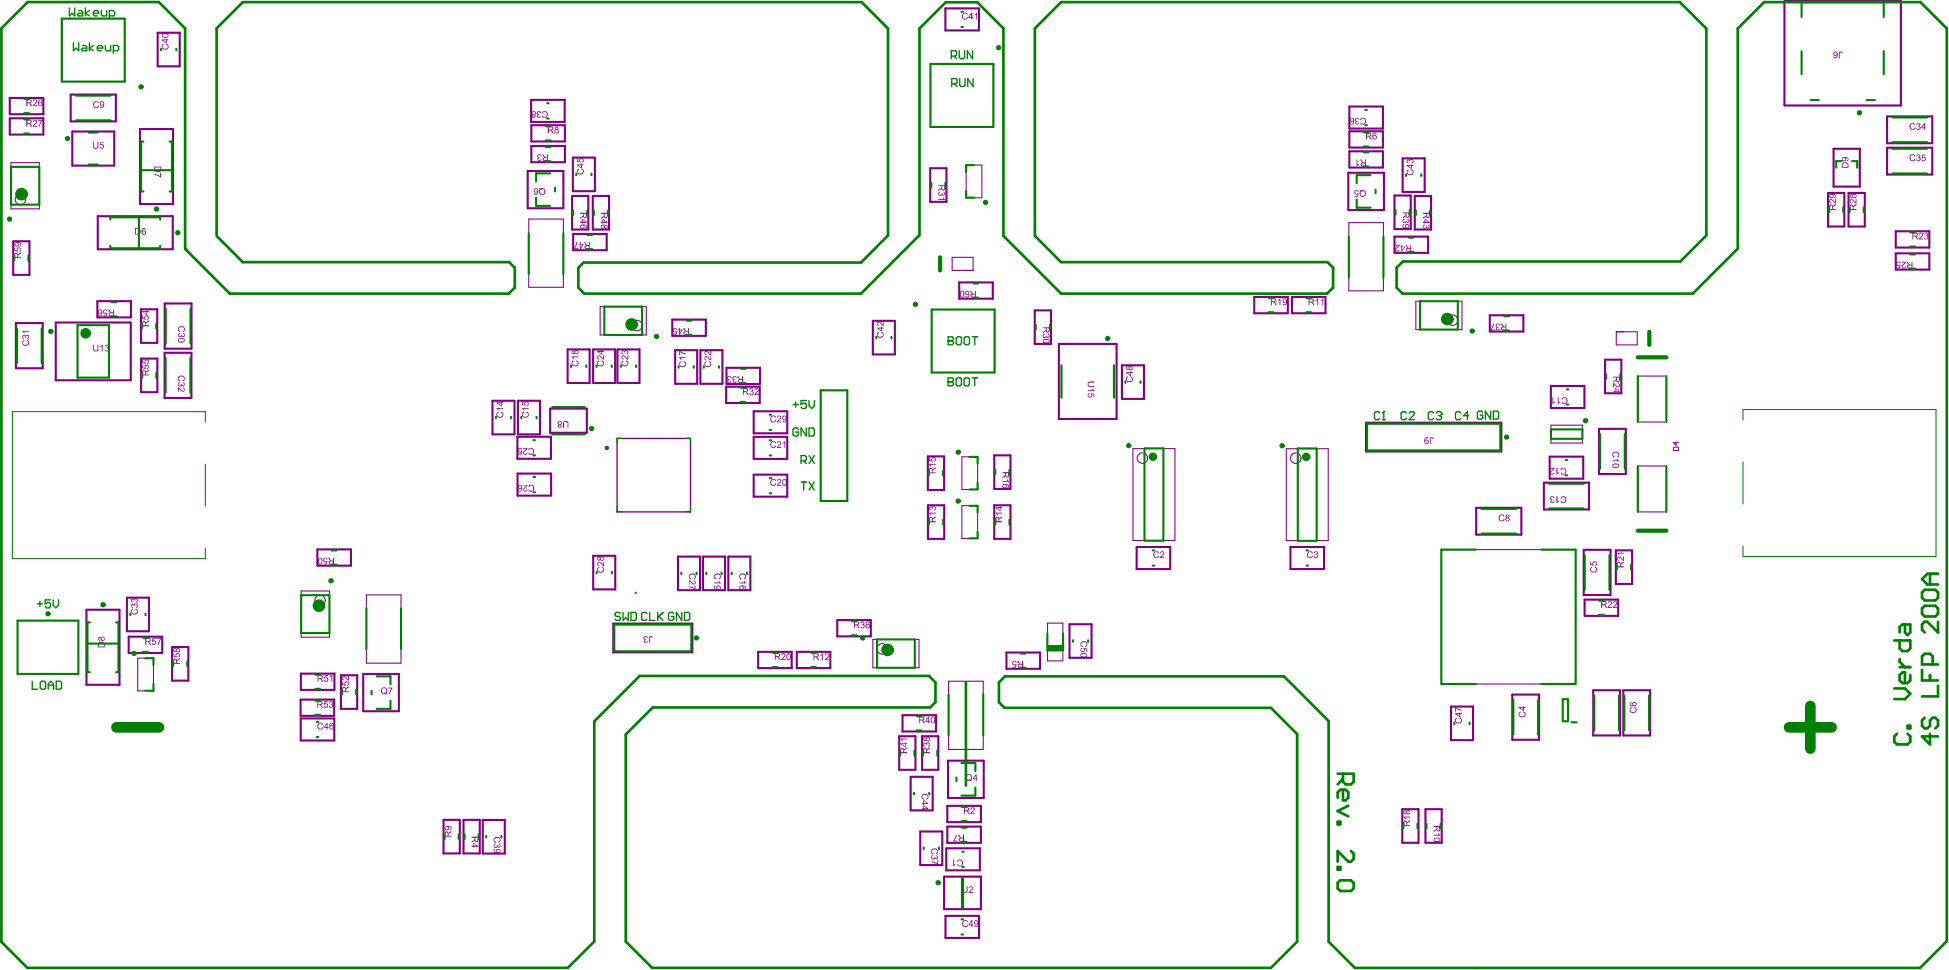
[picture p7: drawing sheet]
<svg xmlns="http://www.w3.org/2000/svg" width="619mm" height="308mm" viewBox="0 0 619 308" stroke-linecap="round" stroke-linejoin="round" font-family="sans-serif">
<g fill="none" stroke="#800080" stroke-width=".67">
<path d="M50.1 10.4h7v10.7h-7zM300.1 2.7h10.7v7h-10.7zM566.5 .3h37v33.2h-37zM3.1 31.1h10.7v5.2h-10.7zM3.1 37.6h10.7v5.1h-10.7zM22.4 30h14.4v8.5h-14.4zM168.6 31.7h10.7v7h-10.7zM168.7 39.8h10.6v5.1h-10.6zM428.4 33.8h10.7v7h-10.7zM599.1 37h14.4v8.5h-14.4zM22.9 41.8h13.4v10.8h-13.4zM44.4 41h10.5v23.8h-10.5z"/>
<path d="M167.5 54.3h11.4v11.8h-11.4zM168.7 46.3h10.6v5.2h-10.6zM181.9 50h7v10.7h-7zM295.3 53.4h5.2v10.7h-5.2zM428.1 54.9h11.3v11.8h-11.3zM428.4 41.7h10.7v5.2h-10.7zM428.4 48h10.7v5.2h-10.7zM445.3 50.3h7v10.6h-7zM582.1 47.2h8.4v12h-8.4zM599.1 46.9h14.4v8.5h-14.4zM4.2 76.6h5.1v10.7h-5.1zM31 68.6h23.9v10.5h-23.9z"/>
<path d="M181.6 62.2h5.2v10.7h-5.2zM182 74.3h10.6v5.1h-10.6zM188.2 62.2h5.2v10.7h-5.2zM442.7 62.1h5.2v10.6h-5.2zM442.7 75.1h10.7v5.2h-10.7zM449.2 62.2h5.1v10.7h-5.1zM580.4 61.3h5.1v10.6h-5.1zM586.9 61.3h5.1v10.6h-5.1zM601.9 73.4h10.6v5.2h-10.6zM30.9 95.6h10.7v5.2h-10.7zM44.8 98.2h5.1v10.7h-5.1zM52.3 96.4h8.5v14.3h-8.5z"/>
<path d="M304.5 89.7h10.7v5.1h-10.7zM328.5 98.5h5.2v10.7h-5.2zM398.2 94.3h10.7v5.2h-10.7zM410.2 94.3h10.6v5.2h-10.6zM601.9 80.4h10.6v5.2h-10.6zM5 102.6h8.6v14.3h-8.6zM17.7 102.4h23.8v18.3h-23.8zM44.8 113.9h5.2v10.6h-5.2zM52.3 112h8.5v14.4h-8.5zM180.2 110.9h7v10.7h-7zM188.3 110.9h7v10.7h-7zM196 110.9h7v10.7h-7z"/>
<path d="M213.4 101.5h10.7v5.1h-10.7zM214.4 111.2h6.9v10.7h-6.9zM222.4 111.2h7v10.7h-7zM230.6 116.8h10.7v5.1h-10.7zM277.1 101.9h7v10.6h-7zM336.2 109.2h18.3v23.8h-18.3zM356.2 116h7v10.7h-7zM473 100.1h10.6v5.2h-10.6zM509.6 114.2h5.1v10.7h-5.1zM156.4 127.2h6.9v10.7h-6.9zM164.3 138.7h10.6v7h-10.6zM164.4 127.2h7v10.7h-7z"/>
<path d="M174.7 129.7h11.6v7.7h-11.6zM230.5 122.8h10.7v5.1h-10.7zM239.3 138.7h10.6v7h-10.6zM239.3 130.6h10.6v7h-10.6zM433.7 134.2h42.9v9.1h-42.9zM492.4 122.5h10.6v7h-10.6zM507.7 136.2h8.5v14.3h-8.5zM164.3 150.4h10.7v7h-10.7zM239.3 150.7h10.6v7h-10.6zM294.6 144.9h5.1v10.7h-5.1zM315.6 144.6h5.2v10.6h-5.2zM490.2 153.2h14.3v8.6h-14.3z"/>
<path d="M492 145h10.7v7h-10.7zM100.8 174.4h10.6v5.2h-10.6zM188.3 176.5h7v10.6h-7zM215.2 176.7h7v10.7h-7zM223.2 176.7h7v10.7h-7zM231.2 176.7h7v10.7h-7zM294.6 160.4h5.2v10.7h-5.2zM315.6 160.4h5.2v10.7h-5.2zM360.9 173.7h10.6v7h-10.6zM409.7 173.7h10.7v7h-10.7zM468.7 161.2h14.3v8.6h-14.3zM502.8 174.6h8.5v14.3h-8.5z"/>
<path d="M513 174.7h5.2v10.7h-5.2zM27.5 193.6h10.4v23.8h-10.4zM40.3 189.8h7v10.6h-7zM194.7 198h25.1v9.1h-25.1zM265.8 196.9h10.7v5.2h-10.7zM339.5 198.2h7v10.7h-7zM503.1 190.4h10.6v5.1h-10.6zM40.9 202.1h10.6v5.2h-10.6zM54.6 205.4h5.2v10.7h-5.2zM95.5 213.9h10.7v5.1h-10.7zM108.2 214.4h5.2v10.7h-5.2zM115.3 214h11.3v11.8h-11.3z"/>
<path d="M240.7 207h10.7v5.1h-10.7zM253 207h10.6v5.1h-10.6zM319.5 207.2h10.7v5.1h-10.7zM505.8 219.2h8.5v14.3h-8.5zM515.4 219.2h8.5v14.3h-8.5zM95.4 222.1h10.7v5.2h-10.7zM95.5 228.1h10.6v7h-10.6zM285.5 233.8h5.1v10.6h-5.1zM286.5 227.1h10.7v5.1h-10.7zM292.7 233.8h5.2v10.6h-5.2zM460.7 224.3h7v10.7h-7zM480.1 220.5h8.5v14.4h-8.5z"/>
<path d="M289.1 246.6h7v10.7h-7zM300.8 255.9h10.6v5.1h-10.6zM301 241.5h11.3v11.9h-11.3zM445.2 256.9h5.2v10.7h-5.2zM452.6 256.9h5.1v10.7h-5.1zM140.8 260.3h5.2v10.7h-5.2zM147.2 260.3h5.1v10.7h-5.1zM153.3 260.3h7v10.7h-7zM292.2 264h7v10.7h-7zM299.7 278.3h11.7v10.4h-11.7zM300.4 269.3h10.7v7h-10.7zM300.8 262.4h10.6v5.2h-10.6z"/>
<path d="M300.2 290.8h10.6v7h-10.6z"/>
</g>
<g fill="none" stroke="#800080" stroke-width=".33">
<path d="M19.6 5.9h20v20h-20zM295.4 20.3h20v20h-20zM3.5 51.6h9v14.7h-9zM306.7 52.4h5v10.4h-5zM167.9 69.5h11v21.7h-11zM428.2 70.7h11v21.6h-11zM190.5 97.4h14.7v9h-14.7zM295.8 98.3h20v20h-20zM302.3 81.7h6.6v4.2h-6.6zM449.5 95.6h14.7v9h-14.7zM513.1 105.3h6.7v4.2h-6.7zM520 119.4h9v14.6h-9z"/>
<path d="M260.6 123.9h8.4v35.2h-8.4zM492.4 135h10v5.7h-10zM305.4 145h5v10.4h-5zM359.7 142.4h13.3v29.2h-13.3zM408.4 142.5h13.3v29.1h-13.3zM520 148h9v14.5h-9zM305.4 160.6h5v10.4h-5zM457.6 174.5h42.6v42.7h-42.6zM5.6 197h19.3v17h-19.3zM95.6 187.6h9v14.7h-9zM116.3 188.9h11v21.7h-11zM332.6 197.8h4.8v12h-4.8z"/>
<path d="M43.7 208.9h5v10.4h-5zM277.1 203h14.7v9h-14.7zM301.2 216.3h11v21.7h-11z"/>
</g>
<path d="M195.9 139.2h23.3v23.3h-23.3z" fill="none" stroke="#800080" stroke-width=".42"/>
<g fill="#800080">
<path d="M318.3 152.7h1.6l-.3-.4 .3-.1 .5 .8h-2.1z"/>
<path d="M294.9 147.3h2.2v.2h-1.7l.4 .6h-.3z"/>
<path d="M295 145.3h.2v.8l.6 .1a.72 .72 0 0 1 .5-1 .72 .72 0 0 1 .9 .6 .72 .72 0 0 1-.7 .8v-.3a.47 .47 0 0 0 .3-.6 .47 .47 0 0 0-.6-.3 .47 .47 0 0 0-.3 .6l.2 .5-1.1-.1z"/>
<path d="M295 162.8h2.1v.2h-1.7l.4 .5h-.3z"/>
<path d="M295.2 160.9l.6-.1 .1 .3a.66 .66 0 0 1 1.1 0 .66 .66 0 0 1-.5 1v-.2a.41 .41 0 0 0 .4-.5 .41 .41 0 0 0-.5-.4 .41 .41 0 0 0-.3 .6h-.3a.36 .36 0 0 0-.3-.5 .36 .36 0 0 0-.4 .4 .36 .36 0 0 0 .5 .4l-.1 .2a.69 .69 0 0 1-.3-1.2z"/>
<path d="M316.1 162.8h2.1v.2h-1.6l.2 .5h-.2z"/>
<path d="M446.8 54l.4-.2 .1 .3-.3 .1a.84 .84 0 0 0 .4 1.2 .84 .84 0 0 0 1.1-.6v-.5l-.6-.2 .2-.3a.97 .97 0 0 1 .5 1.4 .97 .97 0 0 1-1.4 .3 .96 .96 0 0 1-.4-1.5z"/>
<path d="M446.8 50.6l.8 .2a.69 .69 0 0 1 1.2 .1 .69 .69 0 0 1-.6 1l-.1-.3a.43 .43 0 0 0 .4-.5 .43 .43 0 0 0-.5-.3 .43 .43 0 0 0-.3 .6l-.2-.1a.35 .35 0 0 0-.2-.4 .35 .35 0 0 0-.5 .3 .35 .35 0 0 0 .4 .3v.3a.64 .64 0 0 1-.6-.5 .64 .64 0 0 1 .2-.7z"/>
<path d="M452 71.4l.3-.1v.2a.43 .43 0 0 0-.4 .5 .43 .43 0 0 0 .6 .4 .43 .43 0 0 0 .3-.6l.2 .1a.33 .33 0 0 0 .3 .4 .33 .33 0 0 0 .4-.4 .33 .33 0 0 0-.4-.3l.1-.2a.58 .58 0 0 1 .4 .8 .58 .58 0 0 1-.9 .1 .65 .65 0 0 1-1.1 .1 .65 .65 0 0 1 .2-1z"/>
<path d="M445.5 69.6l.3-.1 .1 .2a.46 .46 0 0 0-.4 .6 .46 .46 0 0 0 .6 .3 .46 .46 0 0 0 .2-.6h.2a.39 .39 0 0 0 .3 .5 .39 .39 0 0 0 .5-.3 .39 .39 0 0 0-.5-.5v-.2a.61 .61 0 0 1 .6 .8 .61 .61 0 0 1-1 .2 .67 .67 0 0 1-1 .1 .67 .67 0 0 1 .1-1z"/>
<path d="M417.7 95.3l.8-.5v2.1h-.2v-1.7l-.6 .4z"/>
<path d="M419.4 95.2l.7-.4v2.1h-.2v-1.7l-.5 .4z"/>
<path d="M405.7 95.2l.8-.5v2.2h-.3v-1.7l-.5 .4z"/>
<path d="M496.1 126.2l.6-.1a1.04 1.04 0 0 1 .9 1.5 1.04 1.04 0 0 1-1.8 .1l.3-.1a.72 .72 0 0 0 1 .3 .72 .72 0 0 0 .3-1 .64 .64 0 0 0-.7-.6 .64 .64 0 0 0-.6 .6l-.4-.1z"/>
<path d="M494.6 126.1h.2v1.7l.5-.3-.6 .7h-.1z"/>
<path d="M492.9 126.1h.2v1.7l.6-.3-.6 .7h-.2z"/>
<path d="M495.7 148.6h.6a1.03 1.03 0 0 1 .9 1.4 1.03 1.03 0 0 1-1.7 .3l-.1-.2h.3a.75 .75 0 0 0 1.2 .1 .75 .75 0 0 0-.1-1.1v-.1a.66 .66 0 0 0-1.1 .3l-.3-.1z"/>
<path d="M494.1 148.6h.4v1.7l.5-.4-.6 .8h-.3z"/>
<path d="M492.1 148.6h1.4l-.5 .8a.69 .69 0 0 0-.6 .9l.6 .2 .2-.4h.3a.7 .7 0 0 1-.8 .6 .7 .7 0 0 1-.6-.7 .7 .7 0 0 1 .6-.7l.5-.5h-1.1z"/>
<path d="M495.7 157.7l.6-.2a1.05 1.05 0 0 1 .9 1.6 1.05 1.05 0 0 1-1.8 0h.3a.68 .68 0 0 0 .9 .3 .68 .68 0 0 0 .4-.8 .71 .71 0 0 0-.4-.8 .71 .71 0 0 0-.9 .2l-.3 .3z"/>
<path d="M494.1 157.6h.4v1.6l.5-.2v.2l-.7 .5h-.2z"/>
<path d="M492.3 157.7a.75 .75 0 0 1 1.2 .4l-.3 .1a.41 .41 0 0 0-.5-.3 .41 .41 0 0 0-.3 .5 .41 .41 0 0 0 .6 .2v.2a.36 .36 0 0 0-.5 .3 .36 .36 0 0 0 .3 .4 .36 .36 0 0 0 .4-.4h.3a.58 .58 0 0 1-.9 .6 .58 .58 0 0 1-.1-1l-.4-.3z"/>
<path d="M445.6 259.3h2.1v.2h-1.7l.3 .5-.2 .1z"/>
<path d="M455.1 265h1.7l-.3-.4 .2-.1 .6 .8h-2.2z"/>
<path d="M462.2 228l.3-.1v.2a.79 .79 0 0 0-.2 1.1 .79 .79 0 0 0 1.1 .2 .66 .66 0 0 0 .5-.7 .66 .66 0 0 0-.6-.6l.2-.2a1.04 1.04 0 0 1 .2 1.6 1.04 1.04 0 0 1-1.6-.3l-.2-.7z"/>
<path d="M462 224.5l1 .6 1.1 .2v.3l-1-.2-.9-.6v1.1h-.2z"/>
<path d="M454 139h.1a.57 .57 0 0 1 .7-.2 .57 .57 0 0 1 .3 .6l-.2 .1a.35 .35 0 0 0-.4-.4 .35 .35 0 0 0-.3 .4v1.4h-.2z"/>
<path d="M357.8 119.6l.3-.1v.3a.78 .78 0 0 0 0 1.2 .78 .78 0 0 0 1.2-.3 .57 .57 0 0 0 .1-.6 .57 .57 0 0 0-.5-.3v-.3a.99 .99 0 0 1 .6 1.4 .99 .99 0 0 1-1.4 .4l-.5-.5a.84 .84 0 0 1 .2-1.2z"/>
<path d="M415.3 175.2l1.1-.1 .4 .5-.2 .1a.72 .72 0 0 0-1-.3 .72 .72 0 0 0-.3 1 .64 .64 0 0 0 .6 .6 .64 .64 0 0 0 .7-.6l.3 .1a1.02 1.02 0 0 1-1.4 .6 1.02 1.02 0 0 1-.4-1.5z"/>
<path d="M417.3 175.1h.1a.55 .55 0 0 1 .8 .1 .55 .55 0 0 1-.1 .8 .69 .69 0 0 1 0 1.2 .69 .69 0 0 1-1-.6h.3a.41 .41 0 0 0 .5 .3 .41 .41 0 0 0 .3-.5 .41 .41 0 0 0-.5-.2v-.3a.33 .33 0 0 0 .4-.4 .33 .33 0 0 0-.5-.2l-.2 .4-.2-.1z"/>
<path d="M366.6 175.1h1l.4 .5-.3 .1a.72 .72 0 0 0-1-.3 .72 .72 0 0 0-.2 1 .64 .64 0 0 0 .6 .6 .64 .64 0 0 0 .6-.6l.3 .1a1.01 1.01 0 0 1-1.5 .5 1.01 1.01 0 0 1-.2-1.5z"/>
<path d="M368.5 175.1h.2a.68 .68 0 0 1 .9 .4 .68 .68 0 0 1-.5 .9l-.5 .5h1v.3h-1.3l.5-.8a.68 .68 0 0 0 .5-.5 .68 .68 0 0 0-.3-.7l-.3 .1-.1 .4h-.3z"/>
<path d="M260.6 207.9l.6-.4v2.1h-.2v-1.7l-.5 .3z"/>
<path d="M262.2 207.6h.1a.66 .66 0 0 1 1 .1 .66 .66 0 0 1-.4 1l-.6 .6h1.1v.3h-1.5l.5-.8a.63 .63 0 0 0 .6-.5 .63 .63 0 0 0-.3-.6l-.4 .1v.3h-.4z"/>
<path d="M248.3 207.5h.2a.7 .7 0 0 1 .9 .5 .7 .7 0 0 1-.6 .8l-.4 .5h1v.2h-1.4l.4-.7a.63 .63 0 0 0 .6-.4 .63 .63 0 0 0-.3-.7h-.3l-.1 .4-.3-.1z"/>
<path d="M343.5 203.7l.6-.1a.97 .97 0 0 1 1 .7 .97 .97 0 0 1-.5 1.1l-.1-.3a.68 .68 0 0 0 .4-.9 .68 .68 0 0 0-.9-.4 .69 .69 0 0 0-.7 .6 .69 .69 0 0 0 .5 .8l-.2 .2a1.01 1.01 0 0 1-.1-1.7z"/>
<path d="M343.2 205.8l.4-.1v.3a.48 .48 0 0 0-.2 .7 .48 .48 0 0 0 .8 0 .48 .48 0 0 0-.2-.7l.1-.3 1.1 .3v1h-.3v-.9l-.6-.1 .1 .8-.7 .3a.78 .78 0 0 1-.7-.5 .78 .78 0 0 1 .2-.8z"/>
<path d="M293 252.2l.4-.2 .8 .2a.93 .93 0 0 1 .5 .9 .93 .93 0 0 1-.6 .8v-.3a.66 .66 0 0 0 .4-.8 .66 .66 0 0 0-.8-.5h-.1a.65 .65 0 0 0-.8 .5 .65 .65 0 0 0 .6 .8l-.1 .3a.92 .92 0 0 1-.8-.8 .92 .92 0 0 1 .5-.9z"/>
<path d="M285.9 234.5h2.2v.2h-1.7l.3 .5h-.3z"/>
<path d="M305.6 281.4h.2v1.2a.56 .56 0 0 0 .6 .6 .56 .56 0 0 0 .5-.6v-1.2h.3v1.2a.81 .81 0 0 1-.8 .9 .81 .81 0 0 1-.8-.9z"/>
<path d="M307.9 281.5a.73 .73 0 0 1 1 .4 .73 .73 0 0 1-.6 .9l-.4 .4h1.1v.3h-1.5l.6-.8a.68 .68 0 0 0 .5-.5 .68 .68 0 0 0-.2-.6l-.8 .4z"/>
<path d="M305.8 292.3l.4-.1a.99 .99 0 0 1 1.1 .5l-.3 .1a.69 .69 0 0 0-1-.3 .69 .69 0 0 0-.2 1 .64 .64 0 0 0 .6 .6 .64 .64 0 0 0 .7-.5l.2 .1a1.05 1.05 0 0 1-1.5 .5 1.05 1.05 0 0 1-.1-1.6z"/>
<path d="M235.1 182.3l.8-.2a.96 .96 0 0 1 1 .8 .96 .96 0 0 1-.6 1l-.1-.2a.73 .73 0 0 0 .3-1.1 .73 .73 0 0 0-1.1-.1h-.1a.64 .64 0 0 0-.4 .7 .64 .64 0 0 0 .5 .5v.2a.93 .93 0 0 1-.7-.7 .93 .93 0 0 1 .4-.9z"/>
<path d="M234.8 185h1.6l-.3-.5h.3l.5 .7h-2.1z"/>
<path d="M218.9 182.4l.6-.3 .7 .1a.94 .94 0 0 1 .7 .8 .94 .94 0 0 1-.6 .9l-.1-.2a.77 .77 0 0 0 0-1.3 .77 .77 0 0 0-1.2 .4l-.1 .5 .5 .4v.2a1.05 1.05 0 0 1-.5-1.5z"/>
<path d="M218.8 184.2l.8 .7a.52 .52 0 0 0 .6 .4 .52 .52 0 0 0 .4-.6l-.4-.2v-.3a.72 .72 0 0 1 .7 .7 .72 .72 0 0 1-.7 .7 .72 .72 0 0 1-.8-.6l-.5-.5v1.1h-.1z"/>
<path d="M218.8 186.1l1 .3 .7 .5v-1h.3v1.3l-2-.7z"/>
<path d="M206.3 202a.63 .63 0 0 1 .9 .6l-.3 .1-.1-.5-.5 .2v1.7h-.2v-1.9z"/>
<path d="M204.6 202.1a.61 .61 0 0 1 .7-.1 .61 .61 0 0 1 .4 .6h-.3a.43 .43 0 0 0-.5-.4 .43 .43 0 0 0-.3 .5 .43 .43 0 0 0 .6 .3v.2a.36 .36 0 0 0-.5 .4 .36 .36 0 0 0 .4 .4 .36 .36 0 0 0 .3-.5l.3 .2a.58 .58 0 0 1-.9 .4 .58 .58 0 0 1-.1-.9 .61 .61 0 0 1-.4-.5 .61 .61 0 0 1 .3-.6z"/>
<path d="M190 180.1l.2-.1 .1 .3a.77 .77 0 0 0 0 1.3 .77 .77 0 0 0 1.1-.4 .57 .57 0 0 0 .1-.6 .57 .57 0 0 0-.5-.4l.1-.2 .3 .1a1.02 1.02 0 0 1 0 1.4 1.02 1.02 0 0 1-1.4 0 1.02 1.02 0 0 1-.1-1.4z"/>
<path d="M189.8 178.4h.8l.9 1v-1h.3v1.4l-.9-.7a.51 .51 0 0 0-.6-.5 .51 .51 0 0 0-.5 .6l.5 .3v.2a.73 .73 0 0 1-.7-.5 .73 .73 0 0 1 .2-.8z"/>
<path d="M157.9 130.9l.3-.1 .1 .2a.76 .76 0 0 0-.2 1.1 .76 .76 0 0 0 1.1 .1 .64 .64 0 0 0 .3-.6 .64 .64 0 0 0-.5-.6l.1-.2a.99 .99 0 0 1 .6 1.3 .99 .99 0 0 1-1.4 .5l-.6-.5a.79 .79 0 0 1 .2-1.1z"/>
<path d="M157.6 129.5h2.2v.3h-1.7l.4 .5h-.4z"/>
<path d="M238.1 123.3a.6 .6 0 0 1 .9 .1 .6 .6 0 0 1-.1 .9 .64 .64 0 0 1-.1 1.1 .64 .64 0 0 1-.9-.6h.2a.41 .41 0 0 0 .5 .3 .41 .41 0 0 0 .3-.5 .41 .41 0 0 0-.5-.2v-.3a.36 .36 0 0 0 .5-.3 .36 .36 0 0 0-.4-.4 .36 .36 0 0 0-.4 .4h-.2z"/>
<path d="M239.8 123.3a.61 .61 0 0 1 .7 0 .61 .61 0 0 1 .4 .5l-.1 .5-1 .8h1.1v.3h-1.4l.6-.9a.52 .52 0 0 0 .5-.6 .52 .52 0 0 0-.7-.4l-.1 .3h-.3z"/>
<path d="M245 140.2a.99 .99 0 0 1 1.4 .5h-.3a.7 .7 0 0 0-1-.2 .7 .7 0 0 0-.2 1 .64 .64 0 0 0 .6 .5 .64 .64 0 0 0 .7-.5h.2a1.01 1.01 0 0 1-1.5 .5 1.01 1.01 0 0 1-.1-1.6z"/>
<path d="M246.9 140.2a.72 .72 0 0 1 1.1 .2 .72 .72 0 0 1-.5 1.1l-.5 .5h1v.2h-1.3l.5-.7a.63 .63 0 0 0 .6-.5 .63 .63 0 0 0-.4-.7l-.7 .4z"/>
<path d="M248.6 140.5l.7-.4v2.1h-.2v-1.7l-.6 .4z"/>
<path d="M245 132.1l.2-.1a.86 .86 0 0 1 1.2 .6h-.3a.73 .73 0 0 0-1-.2 .73 .73 0 0 0-.2 1 .67 .67 0 0 0 .7 .4 .67 .67 0 0 0 .6-.5l.2 .1a1.03 1.03 0 0 1-1.6 .4 1.03 1.03 0 0 1 .2-1.7z"/>
<path d="M246.9 132.1a.72 .72 0 0 1 1.1 .2 .72 .72 0 0 1-.5 1l-.5 .5h1v.3h-1.3l.5-.8a.63 .63 0 0 0 .6-.5 .63 .63 0 0 0-.4-.7l-.7 .5z"/>
<path d="M232.7 119.5a.77 .77 0 0 1 1.2 .5h-.2a.43 .43 0 0 0-.6-.4 .43 .43 0 0 0-.3 .6 .43 .43 0 0 0 .6 .3l-.1 .2a.36 .36 0 0 0-.4 .3 .36 .36 0 0 0 .4 .4 .36 .36 0 0 0 .3-.4h.2a.59 .59 0 0 1-.8 .6 .59 .59 0 0 1-.2-1h.1a.61 .61 0 0 1-.4-.5 .61 .61 0 0 1 .2-.6z"/>
<path d="M231.2 119.4h.1a.74 .74 0 0 1 .9 .6h-.2a.43 .43 0 0 0-.5-.4 .43 .43 0 0 0-.4 .6 .43 .43 0 0 0 .6 .3v.2a.36 .36 0 0 0-.4 .3 .36 .36 0 0 0 .4 .4 .36 .36 0 0 0 .3-.4h.2a.62 .62 0 0 1-.9 .6 .62 .62 0 0 1-.1-1.1 .62 .62 0 0 1-.3-.5 .62 .62 0 0 1 .3-.6z"/>
<path d="M216 114.8l.2-.1 .1 .3a.76 .76 0 0 0-.2 1.1 .76 .76 0 0 0 1.1 0 .62 .62 0 0 0 .4-.7 .62 .62 0 0 0-.6-.4l.1-.3a1.03 1.03 0 0 1 .3 1.7 1.03 1.03 0 0 1-1.7-.4l-.1-.8z"/>
<path d="M215.6 113.4h2.2v.3h-1.7l.3 .4-.3 .2z"/>
<path d="M215.6 111.4l1.6 .8h.6v.3l-.9-.2-1-.6v1.1h-.3z"/>
<path d="M197.5 114.6l.4-.2 .1 .4a.73 .73 0 0 0-.2 1.1 .73 .73 0 0 0 1.1 0 .62 .62 0 0 0 .4-.7 .62 .62 0 0 0-.6-.5l.2-.3a1.04 1.04 0 0 1 .3 1.5 1.04 1.04 0 0 1-1.4 .3 1.04 1.04 0 0 1-.3-1.5z"/>
<path d="M197.6 112.8l.7 .1 .8 1 .1-1.1h.3v1.4h-.4l-.5-.6a.51 .51 0 0 0-.6-.5 .51 .51 0 0 0-.5 .6l.5 .2v.3l-.4-.1a.76 .76 0 0 1 0-1.3z"/>
<path d="M197.5 111.3l.5-.1 .3 .4a.66 .66 0 0 1 1.2-.1 .66 .66 0 0 1-.6 1v-.3a.41 .41 0 0 0 .4-.4 .41 .41 0 0 0-.6-.4 .41 .41 0 0 0-.2 .6h-.3a.36 .36 0 0 0-.3-.5 .36 .36 0 0 0-.4 .4 .36 .36 0 0 0 .4 .3v.3a.66 .66 0 0 1-.6-.5 .66 .66 0 0 1 .2-.7z"/>
<path d="M101.2 229.6l1-.1 .4 .5-.2 .2a.72 .72 0 0 0-1-.4 .72 .72 0 0 0-.3 1 .64 .64 0 0 0 .6 .6 .64 .64 0 0 0 .7-.6l.2 .1a1.01 1.01 0 0 1-1.5 .6 1.01 1.01 0 0 1-.2-1.6z"/>
<path d="M48.4 202.7h1.1v.2h-.9v.5a.7 .7 0 0 1 .9 .5 .7 .7 0 0 1-.5 .9 .7 .7 0 0 1-.9-.6h.4a.45 .45 0 0 0 .6 .2 .45 .45 0 0 0 .1-.7 .45 .45 0 0 0-.6 0l-.4 .1z"/>
<path d="M49.8 202.7h1.5l-.7 1.1-.2 1h-.2l.1-.8 .6-1.1h-1.1z"/>
<path d="M55.1 207.5h.1v.8h.6a.7 .7 0 0 1 .5-.9 .7 .7 0 0 1 .9 .5 .7 .7 0 0 1-.6 .9v-.3a.46 .46 0 0 0 .2-.7 .46 .46 0 0 0-.7-.1 .46 .46 0 0 0 0 .7v.4l-1-.3z"/>
<path d="M51.6 14h.3l.1 .2a.73 .73 0 0 0-.2 1.1 .73 .73 0 0 0 1.1 .1 .66 .66 0 0 0 .4-.7 .66 .66 0 0 0-.6-.6l.2-.2 .5 .3 .1 1-.6 .5h-1a1.01 1.01 0 0 1-.3-1.7z"/>
<path d="M345.7 121.2l1.7-.1v.4h-1.1a.56 .56 0 0 0-.7 .5 .56 .56 0 0 0 .7 .6h1.1v.2h-1.2a.86 .86 0 0 1-.9-.6 .86 .86 0 0 1 .4-1z"/>
<path d="M345.3 123.9h1.7l-.3-.4 .2-.1 .5 .8h-2.1z"/>
<path d="M345.5 124.9h.4v.2a.48 .48 0 0 0-.2 .7 .48 .48 0 0 0 .8 0 .48 .48 0 0 0-.2-.7v-.2l1.1 .2v1h-.2v-.8h-.6a.71 .71 0 0 1-.9 .9 .71 .71 0 0 1-.2-1.3z"/>
<path d="M512.3 143.5l.6-.1a.97 .97 0 0 1 1.1 .7 .97 .97 0 0 1-.6 1.2v-.4a.75 .75 0 0 0 .1-1.1 .75 .75 0 0 0-1.1 0l-.1 .1a.66 .66 0 0 0 .4 1.1l-.2 .3a1.03 1.03 0 0 1-.2-1.8z"/>
<path d="M511.9 146.2h1.7l-.3-.4 .2-.1 .5 .7h-2.1z"/>
<path d="M157.2 265.8l.6-.1a.96 .96 0 0 1 1.1 .6 .96 .96 0 0 1-.4 1.2l-.2 .1-.1-.4a.69 .69 0 0 0 .3-.9 .69 .69 0 0 0-1-.2h-.1a.64 .64 0 0 0-.5 .6 .64 .64 0 0 0 .6 .6l-.1 .3a1.03 1.03 0 0 1-.2-1.8z"/>
<path d="M157 267.9l.4-.1v.3a.41 .41 0 0 0-.4 .5 .41 .41 0 0 0 .5 .3 .41 .41 0 0 0 .3-.6h.2a.36 .36 0 0 0 .3 .5 .36 .36 0 0 0 .4-.4 .36 .36 0 0 0-.4-.3l.1-.3 .1 .1a.6 .6 0 0 1 .3 .9 .6 .6 0 0 1-.9 .1 .65 .65 0 0 1-1.1 0 .65 .65 0 0 1 .2-1z"/>
<path d="M172.3 35.4l.6-.2 .6 .2 .3 .4v.8a.92 .92 0 0 1-.7 .8 .92 .92 0 0 1-1-.6l.2-.1a.72 .72 0 0 0 1 .4 .72 .72 0 0 0 .3-1 .64 .64 0 0 0-.6-.6 .64 .64 0 0 0-.7 .6l-.3-.1z"/>
<path d="M170.6 35.4h.1a.69 .69 0 0 1 1.1 .5h-.3a.43 .43 0 0 0-.5-.4 .43 .43 0 0 0-.4 .5 .43 .43 0 0 0 .6 .3v.3a.34 .34 0 0 0-.4 .2 .34 .34 0 0 0 .3 .4 .34 .34 0 0 0 .4-.3h.2a.56 .56 0 0 1-.8 .5 .56 .56 0 0 1-.1-.9 .63 .63 0 0 1-.2-1.1z"/>
<path d="M296 269.5l.4-.1 .9 .1a.93 .93 0 0 1 .5 .9 .93 .93 0 0 1-.6 .8l-.1-.2a.72 .72 0 0 0 .4-1 .72 .72 0 0 0-1.1-.3 .64 .64 0 0 0-.6 .6 .64 .64 0 0 0 .6 .7l-.1 .2a.99 .99 0 0 1-.3-1.7z"/>
<path d="M295.9 271.6l.3-.1 .1 .2a.43 .43 0 0 0-.4 .5 .43 .43 0 0 0 .5 .4 .43 .43 0 0 0 .3-.6l.2 .2a.38 .38 0 0 0 .3 .3 .38 .38 0 0 0 .4-.3l-.4-.4 .2-.2a.63 .63 0 0 1 .4 .8 .63 .63 0 0 1-.8 .3l-.2-.2a.66 .66 0 0 1-1.1 .1 .66 .66 0 0 1 .2-1z"/>
<path d="M295.7 273.5l.8 .1 1 .6v-1h.3v1.3l-2.1-.7z"/>
<path d="M432.1 37.5l.6-.1a1.07 1.07 0 0 1 1 1 1.07 1.07 0 0 1-.9 1.1l-.8-.2-.1-.4h.2a.71 .71 0 0 0 1.1 .3 .71 .71 0 0 0 .1-1.1 .64 .64 0 0 0-.7-.5 .64 .64 0 0 0-.6 .6l-.2-.2z"/>
<path d="M430.5 37.4l.9 .1 .1 .5h-.2a.41 .41 0 0 0-.5-.3 .41 .41 0 0 0-.3 .5 .41 .41 0 0 0 .5 .2v.3a.36 .36 0 0 0-.4 .3 .36 .36 0 0 0 .4 .4 .36 .36 0 0 0 .3-.5l.2 .1a.58 .58 0 0 1-.8 .6 .58 .58 0 0 1-.1-1 .65 .65 0 0 1-.4-.6 .65 .65 0 0 1 .3-.6z"/>
<path d="M278.8 105.5l.2-.1 .1 .2a.72 .72 0 0 0-.4 1 .72 .72 0 0 0 1.1 .3 .64 .64 0 0 0 .6-.6 .64 .64 0 0 0-.6-.7l.1-.2 .2 .1a1.04 1.04 0 0 1-.2 1.7 1.04 1.04 0 0 1-1.5-.9v-.5z"/>
<path d="M278.7 102.2a1.87 1.87 0 0 1 1.6 .9v-1h.2v1.4l-.7-.6a.67 .67 0 0 0-.5-.5 .67 .67 0 0 0-.7 .3l.4 .7a.71 .71 0 0 1-.6-.5 .71 .71 0 0 1 .3-.7z"/>
<path d="M183.5 53.7l.2-.1 .1 .2-.5 .5a.89 .89 0 0 0 1 .8 .89 .89 0 0 0 .8-.8l-.6-.5 .1-.3 .6 .5a1.04 1.04 0 0 1-1.2 1.4 1.04 1.04 0 0 1-.5-1.7z"/>
<path d="M183.2 50.3h.2v.9l.6 .1a.71 .71 0 0 1 .3-1 .71 .71 0 0 1 1 .4 .71 .71 0 0 1-.5 .9l-.1-.2a.44 .44 0 0 0 .2-.7 .44 .44 0 0 0-.6-.1 .44 .44 0 0 0 0 .7v.2l-1.1-.1z"/>
<path d="M305.7 4.2l.7-.2a.73 .73 0 0 1 .9 .6h-.3a.8 .8 0 0 0-1.2 0 .8 .8 0 0 0 .2 1.2l.1 .1a.64 .64 0 0 0 .9-.5l.3 .1a1.03 1.03 0 0 1-1.4 .6 1.03 1.03 0 0 1-.4-1.5z"/>
<path d="M309.4 4.6l.8-.5v2.1h-.2v-1.7l-.5 .3z"/>
<path d="M167.8 142.5l.8-.3a1.04 1.04 0 0 1 .9 1.5 1.04 1.04 0 0 1-1.7 .2l.2-.2a.71 .71 0 0 0 1 .3 .71 .71 0 0 0 .2-1v-.1a.67 .67 0 0 0-.7-.4 .67 .67 0 0 0-.6 .5l-.2-.1z"/>
<path d="M166.1 142.2h1.4l-.7 .9a.51 .51 0 0 0-.5 .6 .51 .51 0 0 0 .6 .5l.3-.5h.2a.68 .68 0 0 1-.6 .7 .68 .68 0 0 1-.7-.6 .68 .68 0 0 1 .5-.7l.5-.6h-1z"/>
<path d="M164.5 142.5a.76 .76 0 0 1 .7-.3 .76 .76 0 0 1 .6 .6h-.3a.43 .43 0 0 0-.6-.3 .43 .43 0 0 0-.2 .6l.2 .3 .8-.2-.1 1.1h-1.1v-.2h.8l.1-.6a.7 .7 0 0 1-.9-.1 .7 .7 0 0 1 0-.9z"/>
<path d="M165.9 131l.4-.2 .1 .2a.75 .75 0 0 0-.3 1.1 .75 .75 0 0 0 1.1 .2 .66 .66 0 0 0 .4-.7 .66 .66 0 0 0-.5-.6l.1-.3a1.06 1.06 0 0 1 .4 1.6 1.06 1.06 0 0 1-1.7 0l-.3-.7z"/>
<path d="M165.7 129.5h2.1v.3h-1.6l.3 .4-.3 .1z"/>
<path d="M165.7 127.6h.3v.8l.6 .1-.1-.2a.71 .71 0 0 1 .5-.8 .71 .71 0 0 1 .9 .5 .71 .71 0 0 1-.6 .8v-.2a.48 .48 0 0 0 .2-.7 .48 .48 0 0 0-.8 0 .48 .48 0 0 0 .2 .7l-.1 .2-1.1-.2z"/>
<path d="M179 133.7h.3a.83 .83 0 0 1 1.1 .9v1.2h-.2v-1.2a.56 .56 0 0 0-.6-.7 .56 .56 0 0 0-.5 .7v1.2h-.3v-1.5z"/>
<path d="M168 154.1h.1a1.04 1.04 0 0 1 1.4 .3 1.04 1.04 0 0 1-.3 1.4 1.04 1.04 0 0 1-1.4-.2l.2-.2a.74 .74 0 0 0 1.1 .3 .74 .74 0 0 0 .1-1.1v-.1a.63 .63 0 0 0-.7-.3 .63 .63 0 0 0-.5 .5l-.3-.1z"/>
<path d="M166.1 154h1.4l-.5 .7a.74 .74 0 0 0-.3 1.1h.3l.2-.4h.2a.67 .67 0 0 1-1 .6 .67 .67 0 0 1 .1-1.2l.7-.7h-1.1z"/>
<path d="M181.7 114.6l.4-.2v.4a.73 .73 0 0 0-.2 1.1 .73 .73 0 0 0 1.2 0 .63 .63 0 0 0 .3-.7 .63 .63 0 0 0-.5-.5l.2-.3a1.04 1.04 0 0 1 .3 1.5 1.04 1.04 0 0 1-1.5 .3 1.04 1.04 0 0 1-.2-1.5z"/>
<path d="M181.5 113.2h2.2v.2h-1.7l.3 .6h-.2z"/>
<path d="M189.8 114.6l.4-.2 .1 .4a.61 .61 0 0 0-.5 .6 .61 .61 0 0 0 .6 .6 .69 .69 0 0 0 1-.4 .69 .69 0 0 0-.5-.9l.1-.3 .4 .1 .3 .4 .1 .6a1.1 1.1 0 0 1-1.5 .8 1.1 1.1 0 0 1-.5-1.6z"/>
<path d="M189.9 112.8l.8 .2 .7 .9v-1.1h.3v1.4l-.7-.4a.72 .72 0 0 0-1.2-.5v.5l.5 .1-.1 .3a.73 .73 0 0 1-.6-.6 .73 .73 0 0 1 .3-.8z"/>
<path d="M224 114.8l.3-.1v.3a.71 .71 0 0 0-.3 1 .71 .71 0 0 0 1 .2h.1a.67 .67 0 0 0 .4-.6 .67 .67 0 0 0-.5-.6l.3-.3 .4 .3 .1 1-.5 .5-.9 .1-.7-.5-.1-.7z"/>
<path d="M223.8 113.2a1.51 1.51 0 0 1 1.7 .9v-1h.3v1.3l-.9-.5a.55 .55 0 0 0-.5-.6 .55 .55 0 0 0-.6 .6l.5 .5a.73 .73 0 0 1-.7-.5 .73 .73 0 0 1 .2-.7z"/>
<path d="M223.9 111.5h.1a1.46 1.46 0 0 1 1.5 .9v-1h.3v1.4l-.9-.6a.51 .51 0 0 0-.5-.5 .51 .51 0 0 0-.5 .6l.4 .5a.69 .69 0 0 1-.7-.6 .69 .69 0 0 1 .3-.7z"/>
<path d="M244.8 152.3l.3-.2a1.02 1.02 0 0 1 1.3 .5l-.3 .1a.73 .73 0 0 0-1.1-.2 .73 .73 0 0 0 0 1.1 .63 .63 0 0 0 .6 .4 .63 .63 0 0 0 .6-.5l.2 .1a1 1 0 0 1-1.4 .5 1 1 0 0 1-.3-1.6z"/>
<path d="M247 152.1a.75 .75 0 0 1 1 .5 .75 .75 0 0 1-.6 1l-.4 .4h1v.2h-1.3v-.3l.6-.6a.51 .51 0 0 0 .5-.6 .51 .51 0 0 0-.6-.4l-.3 .4h-.2z"/>
<path d="M227.1 182.3l.8-.2a.96 .96 0 0 1 .9 .8 .96 .96 0 0 1-.6 1v-.2a.73 .73 0 0 0 .2-1.1 .73 .73 0 0 0-1.1-.1h-.1a.64 .64 0 0 0-.3 .7 .64 .64 0 0 0 .5 .5l-.1 .2a.93 .93 0 0 1-.7-.7 .93 .93 0 0 1 .5-.9z"/>
<path d="M226.7 185h1.6l-.2-.5h.2l.5 .7h-2.1z"/>
<path d="M123.3 218.3h1.3l-.7 1.4v.7h-.3v-.6l.7-1.2h-1z"/>
<path d="M103.1 214.3h1v.3h-.8v.5a.7 .7 0 0 1 .9 .4 .7 .7 0 0 1-.4 .9 .7 .7 0 0 1-.9-.5h.2a.46 .46 0 0 0 .7 .2 .46 .46 0 0 0 .1-.7 .46 .46 0 0 0-.7 0h-.3z"/>
<path d="M104.8 214.8l.7-.5v2.2h-.3v-1.7l-.5 .3z"/>
<path d="M102.9 177.2a.66 .66 0 0 1 .7-.1 .66 .66 0 0 1 .4 .6h-.3a.46 .46 0 0 0-.6-.3 .46 .46 0 0 0-.2 .7 .46 .46 0 0 0 .7 0h.4l-.3 1.1h-1v-.2h.8l.1-.6a.7 .7 0 0 1-.9-.3 .7 .7 0 0 1 .2-.9z"/>
<path d="M108.6 216.5h.3v.8h.6a.67 .67 0 0 1 .4-.9 .67 .67 0 0 1 .9 .5 .67 .67 0 0 1-.7 .8v-.2a.46 .46 0 0 0 .3-.7 .46 .46 0 0 0-.7-.1 .46 .46 0 0 0 0 .7v.3l-1.1-.2z"/>
<path d="M108.9 214.8h.7l.9 1v-1.1h.2v1.4l-.8-.7a.52 .52 0 0 0-.6-.4 .52 .52 0 0 0-.4 .6l.3 .4a.68 .68 0 0 1-.6-.5 .68 .68 0 0 1 .3-.7z"/>
<path d="M103 222.6h1.1v.3h-.9l-.1 .6a.67 .67 0 0 1 1 .3 .67 .67 0 0 1-.5 .9 .67 .67 0 0 1-.8-.5h.2a.5 .5 0 0 0 .8 .1 .5 .5 0 0 0 0-.7 .5 .5 0 0 0-.8 .1h-.2z"/>
<path d="M104.7 222.6a.58 .58 0 0 1 .8 .2 .58 .58 0 0 1-.1 .8 .65 .65 0 0 1 .1 1 .65 .65 0 0 1-1-.3l-.1-.1h.2a.44 .44 0 0 0 .6 .4 .44 .44 0 0 0 .3-.6 .44 .44 0 0 0-.6-.3l.1-.2a.35 .35 0 0 0 .4-.3 .35 .35 0 0 0-.3-.4 .35 .35 0 0 0-.4 .3h-.2z"/>
<path d="M4.6 78.6h.2v.9l.6 .1a.69 .69 0 0 1 .3-1 .69 .69 0 0 1 1 .4 .69 .69 0 0 1-.4 .9l-.2-.2a.46 .46 0 0 0 .3-.7 .46 .46 0 0 0-.7-.1 .46 .46 0 0 0 0 .7v.3l-1.1-.2z"/>
<path d="M584 16.4a.62 .62 0 0 1 .7 0 .62 .62 0 0 1 .3 .6h-.3a.35 .35 0 0 0-.3-.4 .35 .35 0 0 0-.3 .4v1.5h-.3z"/>
<path d="M482.5 226l.3-.1-.1 .3a.79 .79 0 0 0 .5 1.3 .79 .79 0 0 0 .8-1.1l-.4-.3v-.2a1.04 1.04 0 0 1 .5 1.4 1.04 1.04 0 0 1-1.4 .4 1.04 1.04 0 0 1-.4-1.4z"/>
<path d="M476.2 163.5l1-.1 .4 .5-.2 .2a.74 .74 0 0 0-1.1-.4 .74 .74 0 0 0-.1 1.2 .62 .62 0 0 0 .7 .4 .62 .62 0 0 0 .5-.6l.2 .1a1.02 1.02 0 0 1-1.5 .4 1.02 1.02 0 0 1-.1-1.6z"/>
<path d="M505.1 180.1l.3-.1v.2a.76 .76 0 0 0-.2 1.1 .76 .76 0 0 0 1 .2 .65 .65 0 0 0 .6-.6 .65 .65 0 0 0-.6-.7l.2-.2a.99 .99 0 0 1 .4 1.4 .99 .99 0 0 1-1.4 .3l-.6-.7z"/>
<path d="M504.9 178.4h.2v.8l.5 .1a.71 .71 0 0 1 .4-1 .71 .71 0 0 1 .9 .4 .71 .71 0 0 1-.5 .9v-.2a.44 .44 0 0 0 .2-.6 .44 .44 0 0 0-.6-.2 .44 .44 0 0 0 0 .7v.3l-1.1-.2z"/>
<path d="M510.6 191a.74 .74 0 0 1 1.1 .3 .74 .74 0 0 1-.6 1l-.4 .5h1.1v.2h-1.4l.6-.8a.51 .51 0 0 0 .5-.5 .51 .51 0 0 0-.5-.6l-.5 .4z"/>
<path d="M512.4 190.9a.72 .72 0 0 1 1 .4 .72 .72 0 0 1-.5 .9l-.5 .6h1v.2h-1.4l.6-.8a.63 .63 0 0 0 .6-.5 .63 .63 0 0 0-.4-.6l-.7 .4z"/>
<path d="M513.6 176.8a1.54 1.54 0 0 1 1.7 1v-1.1h.2v1.4l-.8-.6a.52 .52 0 0 0-.6-.5 .52 .52 0 0 0-.4 .7l.3 .1v.2a.66 .66 0 0 1-.6-.4 .66 .66 0 0 1 .2-.8z"/>
<path d="M513.4 175.5h2.1v.2h-1.7l.4 .5h-.3z"/>
<path d="M517.7 224.7l.3-.2 .1 .3a.71 .71 0 0 0-.3 1 .71 .71 0 0 0 1 .2 .65 .65 0 0 0 .5-.6 .65 .65 0 0 0-.5-.6v-.3l.2 .1a1.01 1.01 0 0 1 .3 1.5 1.01 1.01 0 0 1-1.5 .1l-.4-.5z"/>
<path d="M580.9 63.3a1.37 1.37 0 0 1 1.6 .9l.1-1h.3v1.4l-.8-.4a.63 .63 0 0 0-.4-.7 .63 .63 0 0 0-.8 .3l.5 .5-.1 .3a.78 .78 0 0 1-.4-1.3z"/>
<path d="M587.4 63.3a1.51 1.51 0 0 1 1.7 .9v-1h.3v1.4l-.9-.5a.58 .58 0 0 0-.4-.5 .58 .58 0 0 0-.7 .3l.5 .7a.73 .73 0 0 1-.6-.5 .73 .73 0 0 1 .1-.8z"/>
<path d="M512.2 121.6l.6 .5a.88 .88 0 0 0 1.1 .6l.1-.6-.4-.2 .2-.3a.71 .71 0 0 1 .2 1.3 .71 .71 0 0 1-1.2-.5l-.4-.4v1h-.2z"/>
<path d="M603.8 83.1h1.3l-.1 .5-.5 .3a.62 .62 0 0 0-.1 1.1l.4-.1 .1-.3h.2a.71 .71 0 0 1-1.1 .5 .71 .71 0 0 1 .2-1.2l.6-.5h-1z"/>
<path d="M602.4 83.1h.1a.64 .64 0 0 1 .9 .5l-.2 .1a.48 .48 0 0 0-.7-.3 .48 .48 0 0 0-.2 .8 .48 .48 0 0 0 .8-.1h.3l-.2 1.1h-1v-.2h.8l.1-.6a.72 .72 0 0 1-1-.3 .72 .72 0 0 1 .3-1z"/>
<path d="M609.4 74h.1a.7 .7 0 0 1 1.1 .3 .7 .7 0 0 1-.6 1l-.5 .5h1v.2h-1.3l.5-.7a.68 .68 0 0 0 .5-.6 .68 .68 0 0 0-.2-.6l-.8 .4z"/>
<path d="M611.1 74a.55 .55 0 0 1 .9 0 .55 .55 0 0 1-.2 .8 .64 .64 0 0 1 .1 1.1 .64 .64 0 0 1-1-.5h.2a.43 .43 0 0 0 .5 .4 .43 .43 0 0 0 .4-.5 .43 .43 0 0 0-.6-.3v-.3a.36 .36 0 0 0 .4-.3 .36 .36 0 0 0-.3-.4 .36 .36 0 0 0-.4 .5l-.2-.1z"/>
<path d="M606.6 49.2l1-.2 .5 .5-.3 .2a.73 .73 0 0 0-1-.3 .73 .73 0 0 0-.1 1.1v.1a.64 .64 0 0 0 .6 .3 .64 .64 0 0 0 .5-.5l.3 .1a1.02 1.02 0 0 1-1.5 .5 1.02 1.02 0 0 1-.2-1.6z"/>
<path d="M608.7 49.1h.1a.55 .55 0 0 1 .7 .2 .55 .55 0 0 1-.1 .7 .64 .64 0 0 1 0 1.1 .64 .64 0 0 1-1-.4l.2-.2a.41 .41 0 0 0 .4 .5 .41 .41 0 0 0 .4-.5 .41 .41 0 0 0-.5-.3v-.3a.38 .38 0 0 0 .5-.2 .38 .38 0 0 0-.3-.5 .38 .38 0 0 0-.4 .4h-.3z"/>
<path d="M610.3 49.1h1v.2h-.8l-.1 .6a.67 .67 0 0 1 .8 0 .67 .67 0 0 1 .1 .9 .65 .65 0 0 1-.7 .4 .65 .65 0 0 1-.6-.6h.3a.45 .45 0 0 0 .7 .2 .45 .45 0 0 0 0-.7 .45 .45 0 0 0-.7 .1h-.3z"/>
<path d="M606.7 39.2l.2-.1a.96 .96 0 0 1 1.2 .6l-.3 .1a.72 .72 0 0 0-1-.4 .72 .72 0 0 0-.2 1.1 .64 .64 0 0 0 .6 .6 .64 .64 0 0 0 .6-.6h.3l-.2 .6-.7 .1a1.12 1.12 0 0 1-1-.8 1.12 1.12 0 0 1 .5-1.2z"/>
<path d="M608.6 39.2h.1a.68 .68 0 0 1 1 .5l-.3 .3a.67 .67 0 0 1 0 1.2 .67 .67 0 0 1-1.1-.6h.3a.46 .46 0 0 0 .5 .5 .46 .46 0 0 0 .4-.6 .46 .46 0 0 0-.6-.3v-.2a.36 .36 0 0 0 .5-.4 .36 .36 0 0 0-.4-.4 .36 .36 0 0 0-.3 .5l-.3-.1z"/>
<path d="M443 77.7h1.4l-.7 .9a.51 .51 0 0 0-.5 .6 .51 .51 0 0 0 .6 .5l.3-.5h.2a.7 .7 0 0 1-.7 .7 .7 .7 0 0 1-.7-.7 .7 .7 0 0 1 .6-.7l.5-.5h-1z"/>
<path d="M430.3 60.4a.66 .66 0 0 1 .7-.1 .66 .66 0 0 1 .4 .6h-.3a.48 .48 0 0 0-.7-.3 .48 .48 0 0 0-.1 .8 .48 .48 0 0 0 .7 0h.4l-.3 1.1h-1v-.3h.8l.1-.6a.71 .71 0 0 1-1-.2 .71 .71 0 0 1 .3-1z"/>
<path d="M430.7 50.6h.2v1.7l.6-.3v.3l-.6 .5h-.2z"/>
<path d="M42 193.3h.1l.1 .3a.73 .73 0 0 0-.2 1.1 .73 .73 0 0 0 1.1 .1 .67 .67 0 0 0 .4-.7 .67 .67 0 0 0-.5-.6l.1-.2a1 1 0 0 1 .4 1.4 1 1 0 0 1-1.5 .2 1 1 0 0 1 0-1.5z"/>
<path d="M41.9 191.7l.7 .3a.66 .66 0 0 1 1.1 0 .66 .66 0 0 1-.6 1v-.2a.41 .41 0 0 0 .4-.5 .41 .41 0 0 0-.5-.4 .41 .41 0 0 0-.3 .6h-.2a.36 .36 0 0 0-.3-.5 .36 .36 0 0 0-.4 .4 .36 .36 0 0 0 .4 .4l-.2 .2-.4-.3-.1-.5z"/>
<path d="M41.7 190.2l.5-.2 .4 .3a.67 .67 0 0 1 1.1 0 .67 .67 0 0 1-.6 1v-.2a.41 .41 0 0 0 .4-.6 .41 .41 0 0 0-.6-.2l-.3 .2 .1 .3h-.2a.36 .36 0 0 0-.3-.5 .36 .36 0 0 0-.4 .4 .36 .36 0 0 0 .4 .4l-.1 .2a.66 .66 0 0 1-.4-1.1z"/>
<path d="M331.3 106.1l.3-.1 .1 .2a.43 .43 0 0 0-.4 .5 .43 .43 0 0 0 .6 .4 .43 .43 0 0 0 .2-.6h.2a.38 .38 0 0 0 .3 .5 .38 .38 0 0 0 .4-.4 .38 .38 0 0 0-.4-.4v-.2l.3 .1a.6 .6 0 0 1 .3 .9 .6 .6 0 0 1-1 0 .67 .67 0 0 1-1 .1 .67 .67 0 0 1 .1-1z"/>
<path d="M298.2 60.9h.3v.2a.41 .41 0 0 0-.4 .5 .41 .41 0 0 0 .5 .3 .41 .41 0 0 0 .3-.5h.2a.36 .36 0 0 0 .3 .4 .36 .36 0 0 0 .4-.3 .36 .36 0 0 0-.3-.4v-.2a.6 .6 0 0 1 .5 .8 .6 .6 0 0 1-.9 .2v-.1a.67 .67 0 0 1-1.1 .1 .67 .67 0 0 1 .2-1z"/>
<path d="M297.9 63.2h1.7l-.4-.5h.4l.5 .8h-2.2z"/>
<path d="M273.4 197.4h.1a.55 .55 0 0 1 .8 .1 .55 .55 0 0 1-.2 .8 .64 .64 0 0 1 .1 1.2 .64 .64 0 0 1-1-.6l.2-.1a.46 .46 0 0 0 .6 .5 .46 .46 0 0 0 .3-.6 .46 .46 0 0 0-.6-.3v-.1a.38 .38 0 0 0 .5-.3 .38 .38 0 0 0-.4-.5 .38 .38 0 0 0-.4 .4h-.2z"/>
<path d="M183 76.9h.2v.7l-.7 1.1h1.1v.3h-1.5l.7-1.2z"/>
<path d="M293.4 235.8h.3l.4 .3a.67 .67 0 0 1 1.1 0 .67 .67 0 0 1-.5 1v-.2a.43 .43 0 0 0 .4-.6 .43 .43 0 0 0-.6-.3 .43 .43 0 0 0-.3 .6l-.2-.1a.35 .35 0 0 0-.3-.4 .35 .35 0 0 0-.4 .4 .35 .35 0 0 0 .4 .3l-.1 .2a.65 .65 0 0 1-.5-.5 .65 .65 0 0 1 .3-.7z"/>
<path d="M321.7 209.9h.3a.6 .6 0 0 1 .7 .5h-.2a.46 .46 0 0 0-.7-.2 .46 .46 0 0 0-.1 .7 .46 .46 0 0 0 .7 0h.3l-.2 1.1h-1v-.3h.8l.1-.6a.72 .72 0 0 1-1-.2 .72 .72 0 0 1 .3-1z"/>
<path d="M304.2 273l.4-.1a1.04 1.04 0 0 1 1.1 1.5 1.04 1.04 0 0 1-1.8 .1l.2-.1a.75 .75 0 0 0 1.1 .3 .75 .75 0 0 0 .2-1.1 .66 .66 0 0 0-.7-.4 .66 .66 0 0 0-.6 .5l-.3-.1z"/>
<path d="M302.6 272.9h.3v1.7l.5-.3-.6 .7h-.2z"/>
<path d="M308.3 256.5a.7 .7 0 0 1 1 .2 .7 .7 0 0 1-.3 1l-.6 .6h1.1v.1h-1.5l.7-.8a.51 .51 0 0 0 .5-.6 .51 .51 0 0 0-.6-.4l-.2 .4h-.3z"/>
<path d="M303.5 265h.2l-.1 .7-.7 1.2h1.1v.3h-1.4z"/>
<path d="M214 104.1h.1a.66 .66 0 0 1 .9 .6h-.2a.48 .48 0 0 0-.7-.3 .48 .48 0 0 0-.1 .7 .48 .48 0 0 0 .7 0h.3l-.2 1.1h-1.1v-.2h.8l.2-.6a.73 .73 0 0 1-1.1-.3 .73 .73 0 0 1 .4-1z"/>
<path d="M170.9 49l.8 .1 .2 .5h-.3a.41 .41 0 0 0-.4-.4 .41 .41 0 0 0-.4 .6 .41 .41 0 0 0 .6 .2v.3a.38 .38 0 0 0-.5 .3 .38 .38 0 0 0 .4 .4 .38 .38 0 0 0 .3-.5l.3 .1a.58 .58 0 0 1-.8 .6 .58 .58 0 0 1-.1-1 .65 .65 0 0 1-.4-.6 .65 .65 0 0 1 .3-.6z"/>
<path d="M7.4 108l.3-.1 .1 .4a.67 .67 0 0 0-.4 .9 .67 .67 0 0 0 1 .3 .64 .64 0 0 0 .7-.6 .64 .64 0 0 0-.6-.7v-.3a.98 .98 0 0 1 .7 1.3 .98 .98 0 0 1-1.2 .6l-.2-.1a.97 .97 0 0 1-.7-.7 .97 .97 0 0 1 .3-1z"/>
<path d="M7.3 106.5l.6-.1 .1 .3 .1-.2a.67 .67 0 0 1 1.1 .2 .67 .67 0 0 1-.6 1v-.3a.41 .41 0 0 0 .4-.5 .41 .41 0 0 0-.5-.3 .41 .41 0 0 0-.3 .6h-.2a.38 .38 0 0 0-.4-.5 .38 .38 0 0 0-.4 .4 .38 .38 0 0 0 .5 .3l-.1 .3-.2-.1a.7 .7 0 0 1-.1-1.1z"/>
<path d="M7.1 105h2.1v.3h-1.7l.4 .4-.3 .1z"/>
<path d="M33 98.4h.2a.68 .68 0 0 1 1 .5h-.3a.43 .43 0 0 0-.6-.3 .43 .43 0 0 0-.1 .6 .43 .43 0 0 0 .6 0l.3 .1-.2 1.1h-1.1v-.3h.9l.1-.6a.7 .7 0 0 1-1-.2 .7 .7 0 0 1 .2-.9z"/>
<path d="M29.6 109.5h.3v1.1a.56 .56 0 0 0 .5 .7 .56 .56 0 0 0 .6-.7v-1.1h.2v1.2a.81 .81 0 0 1-.8 .9 .81 .81 0 0 1-.8-1z"/>
<path d="M31.9 109.9l.7-.4v2.1h-.3v-1.7l-.5 .3z"/>
<path d="M33.5 109.5h.1a.58 .58 0 0 1 .8 .2 .58 .58 0 0 1-.1 .8 .66 .66 0 0 1-.1 1.1 .66 .66 0 0 1-1-.6h.3a.43 .43 0 0 0 .5 .4 .43 .43 0 0 0 .3-.6 .43 .43 0 0 0-.5-.2v-.3a.33 .33 0 0 0 .4-.3 .33 .33 0 0 0-.3-.4 .33 .33 0 0 0-.3 .4h-.4z"/>
<path d="M45.2 100.2h.2v.9l.6 .1a.7 .7 0 0 1 .4-1.1 .7 .7 0 0 1 .9 .5 .7 .7 0 0 1-.6 .9v-.3a.43 .43 0 0 0 .2-.5 .43 .43 0 0 0-.6-.2 .43 .43 0 0 0-.1 .6l.1 .4-1.1-.3z"/>
<path d="M45.2 115.9h.2v.8l.6 .1a.69 .69 0 0 1 .4-.9 .69 .69 0 0 1 .9 .3 .69 .69 0 0 1-.4 1l-.2-.3a.46 .46 0 0 0 .3-.7 .46 .46 0 0 0-.7-.1 .46 .46 0 0 0 0 .7v.4l-1.1-.3z"/>
<path d="M45.2 114.2h.2v.8l.6 .2a.69 .69 0 0 1 .4-1 .69 .69 0 0 1 .9 .5 .69 .69 0 0 1-.6 .8v-.2a.43 .43 0 0 0 .3-.6 .43 .43 0 0 0-.6-.2 .43 .43 0 0 0 0 .7l-.1 .3-1.1-.2z"/>
<path d="M56.8 119.4l1-.1a.92 .92 0 0 1 .8 .8 .92 .92 0 0 1-.6 .9l-.1-.2a.74 .74 0 0 0 .3-1.1 .74 .74 0 0 0-1.2 0 .6 .6 0 0 0-.2 .6 .6 .6 0 0 0 .5 .5l-.2 .3a1.08 1.08 0 0 1-.3-1.7z"/>
<path d="M56.7 121.5l.4-.1v.2a.43 .43 0 0 0-.4 .6 .43 .43 0 0 0 .6 .3 .43 .43 0 0 0 .2-.6h.3a.38 .38 0 0 0 .3 .5 .38 .38 0 0 0 .4-.4 .38 .38 0 0 0-.5-.4l.1-.2a.6 .6 0 0 1 .6 .8 .6 .6 0 0 1-1 .2v-.1a.67 .67 0 0 1-1 .2 .67 .67 0 0 1 0-1z"/>
<path d="M56.5 123l.8 .5a.67 .67 0 0 0 .5 .5 .67 .67 0 0 0 .7-.2l-.1-.4-.4-.1v-.3l.3 .1a.72 .72 0 0 1 .1 1.2 .72 .72 0 0 1-1.1-.5l-.5-.5v1.1h-.3z"/>
<path d="M56.9 103.7l.9-.1a.92 .92 0 0 1 .9 .8 .92 .92 0 0 1-.6 1l-.1-.3a.77 .77 0 0 0 .1-1.2 .77 .77 0 0 0-1.2 .2 .59 .59 0 0 0-.1 .6 .59 .59 0 0 0 .5 .4l-.2 .3a.96 .96 0 0 1-.2-1.7z"/>
<path d="M56.8 105.7h.3v.3a.41 .41 0 0 0-.4 .5 .41 .41 0 0 0 .6 .3 .41 .41 0 0 0 .2-.6h.3a.36 .36 0 0 0 .3 .5 .36 .36 0 0 0 .4-.3 .36 .36 0 0 0-.4-.4v-.3a.6 .6 0 0 1 .6 .9 .6 .6 0 0 1-1 .1 .67 .67 0 0 1-1.1 .1 .67 .67 0 0 1 .2-1.1z"/>
<path d="M49 55.3l.7 .1 1.1 .6v-1.1h.3v1.5l-1.2-.7-.9-.2z"/>
<path d="M29.6 45h.3v1.3a.56 .56 0 0 0 .5 .7 .56 .56 0 0 0 .6-.7v-1.3h.2v1.3a.81 .81 0 0 1-.8 .9 .81 .81 0 0 1-.8-.9z"/>
<path d="M31.9 45.1h1v.2h-.8l-.1 .6a.7 .7 0 0 1 1 .3 .7 .7 0 0 1-.5 1 .7 .7 0 0 1-.9-.6h.3a.46 .46 0 0 0 .6 .2 .46 .46 0 0 0 .2-.7 .46 .46 0 0 0-.7 0h-.4z"/>
<path d="M10.7 31.7a.72 .72 0 0 1 1.1 .4 .72 .72 0 0 1-.6 .9l-.5 .4h1.1v.3h-1.4l.6-.9a.52 .52 0 0 0 .5-.6 .52 .52 0 0 0-.7-.4l-.1 .4h-.3z"/>
<path d="M10.7 38.1h.1a.74 .74 0 0 1 1 .6 .74 .74 0 0 1-.7 .8l-.4 .5h1.1v.2h-1.4l.5-.8a.55 .55 0 0 0 .6-.6 .55 .55 0 0 0-.5-.5l-.3 .4h-.3z"/>
<path d="M12.1 38.1h1.4l-.7 1.3-.1 .8h-.3v-.6l.7-1.3h-1z"/>
<path d="M29.9 32.3l.4-.1a.83 .83 0 0 1 1.1 .4l-.3 .2a.73 .73 0 0 0-1-.2 .73 .73 0 0 0-.2 1.1v.1a.62 .62 0 0 0 .7 .3 .62 .62 0 0 0 .5-.6l.3 .2a1 1 0 0 1-1.4 .5 1 1 0 0 1-.3-1.5z"/>
<path d="M475.2 102.8h.8l.2 .6h-.3a.41 .41 0 0 0-.4-.4 .41 .41 0 0 0-.4 .5 .41 .41 0 0 0 .6 .3v.2a.38 .38 0 0 0-.5 .4 .38 .38 0 0 0 .4 .4 .38 .38 0 0 0 .3-.5l.3 .1a.58 .58 0 0 1-.8 .5 .58 .58 0 0 1-.1-1 .65 .65 0 0 1-.4-.5 .65 .65 0 0 1 .3-.6z"/>
<path d="M474 102.8h.3l-.1 .7-.7 1.1h1.1v.3h-1.4z"/>
<path d="M319.4 150.3v.5a.37 .37 0 0 0 .3 .6 .37 .37 0 0 0 .4-.5v-.6zM318.3 149.9h2.1v1a.6 .6 0 0 1-.6 .7 .6 .6 0 0 1-.6-.6l-.9 .8v-.4l.9-.6v-.5h-.9z"/>
<path d="M318.5 153.7l.8-.1a.74 .74 0 0 1 1 .4 .74 .74 0 0 1-.4 1l-.1-.3a.47 .47 0 0 0 .2-.6 .47 .47 0 0 0-.6-.2 .68 .68 0 0 1-.2 1 .68 .68 0 0 1-.9-.2 .68 .68 0 0 1 .2-1zM318.4 154.4a.5 .5 0 0 0 1 0 .5 .5 0 0 0-1 0z"/>
<path d="M295.3 148.9l-.1 1.1h.7l-.1-1zM295.1 148.7a.61 .61 0 0 1 .6-.1 .61 .61 0 0 1 .4 .6l1-.8v.3l-1 .8v.5h1v.3h-2.2z"/>
<path d="M295.4 164.4l-.2 1.1h.7v-.9zM295.2 164.1h.6l.4 .6 .2-.4 .7-.3v.3l-.9 .6v.6h.9v.3h-2.1v-1.3z"/>
<path d="M316.5 164.4l-.2 1.1h.7v-.9zM316.3 164.1a.66 .66 0 0 1 .9 .6l1-.7v.3l-1 .7v.5h1v.3h-2.1v-1.3z"/>
<path d="M316.5 161.3l.9 .6v-.6zM316.1 161h1.3v-.2h.3v.2h.5v.3h-.5v.9h-.3l-1.3-.9z"/>
<path d="M585.2 51.9l-.2 .2v.9h1.6v-.5a.91 .91 0 0 0-1.4-.6zM585 51.7l1.4-.1 .5 .6v1h-2.2v-1.1z"/>
<path d="M584.9 50.5a.46 .46 0 0 0 .9 0 .46 .46 0 0 0-.9 0zM584.9 50l1.1-.1a.7 .7 0 0 1 .9 .5 .7 .7 0 0 1-.6 .8v-.2a.5 .5 0 0 0 .3-.7 .5 .5 0 0 0-.8-.2 .65 .65 0 0 1 0 .9 .65 .65 0 0 1-.9 0 .65 .65 0 0 1 0-.9z"/>
<path d="M434 42.4v.7h.6a.36 .36 0 0 0 .5-.3 .36 .36 0 0 0-.4-.4zM433.6 42.2h1.1a.6 .6 0 0 1 .6 .5 .6 .6 0 0 1-.6 .6l.9 1h-.4l-.7-1h-.5v1h-.4z"/>
<path d="M435.9 42.3h.1a.64 .64 0 0 1 .7-.2 .64 .64 0 0 1 .4 .6h-.3a.42 .42 0 0 0-.6-.3 .42 .42 0 0 0-.2 .6l-.1 .2 .2-.2a.68 .68 0 0 1 1 .4 .68 .68 0 0 1-.5 .9 .68 .68 0 0 1-.8-.7zM436 43.6a.48 .48 0 0 0 .9 0 .48 .48 0 0 0-.9 0z"/>
<path d="M447 52.6l.9 .7v-.7zM446.6 52.4h1.3v-.3h.3v.3h.5v.2h-.5v1h-.3l-1.3-1z"/>
<path d="M452.9 67.9v.6a.36 .36 0 0 0 .3 .5 .36 .36 0 0 0 .4-.4v-.7zM451.8 67.5h2.1v1.1a.6 .6 0 0 1-.5 .7 .6 .6 0 0 1-.7-.6l-.9 .8v-.4l.9-.6v-.6h-.9z"/>
<path d="M452.5 69.8v.6h.9zM452.3 69.6l1.6 .9v.3h-1.4v.2h-.2v-.2h-.5v-.4h.5z"/>
<path d="M446.5 67.7v.9l.3 .3 .4-.3v-.9zM445.3 67.5h2.1v1a.6 .6 0 0 1-.5 .7 .6 .6 0 0 1-.6-.6l-1 .7v-.3l1-.8v-.5h-1z"/>
<path d="M446.3 71.8a.45 .45 0 0 0 .9 0 .45 .45 0 0 0-.9 0zM445.5 71.3l.3-.1v.2a.46 .46 0 0 0-.3 .7 .46 .46 0 0 0 .7 .2h.1a.67 .67 0 0 1 0-1 .67 .67 0 0 1 1 0 .67 .67 0 0 1-.1 1l-.8 .2a.92 .92 0 0 1-1.2-.9z"/>
<path d="M415.7 95.1v.6h.7a.36 .36 0 0 0 .5-.2 .36 .36 0 0 0-.4-.4zM415.5 94.8h1a.6 .6 0 0 1 .7 .6 .6 .6 0 0 1-.6 .6l.7 .9h-.3l-.7-.9h-.6v.9h-.2z"/>
<path d="M403.8 95v.7h.6a.36 .36 0 0 0 .5-.3 .36 .36 0 0 0-.4-.4zM403.5 94.7h1a.6 .6 0 0 1 .6 .5 .6 .6 0 0 1-.5 .7l.8 1h-.4l-.8-1h-.4v1h-.3z"/>
<path d="M407.5 95.4a.46 .46 0 0 0 .9 0 .46 .46 0 0 0-.9 0zM407.5 94.8a1.08 1.08 0 0 1 1.1 .6 1.08 1.08 0 0 1-.2 1.3 .58 .58 0 0 1-.7 .3 .58 .58 0 0 1-.4-.6h.2a.42 .42 0 0 0 .6 .2 .42 .42 0 0 0 .2-.5l.1-.2-.2 .2a.72 .72 0 0 1-1-.3 .72 .72 0 0 1 .3-1z"/>
<path d="M446 260.9l-.2 1.1h.7v-.9zM445.8 260.6a.64 .64 0 0 1 1 .6l.9-.8v.4l-.9 .6v.6h.9v.3h-2.1v-1.3z"/>
<path d="M445.7 257.9a.35 .35 0 0 0 .7 0 .35 .35 0 0 0-.7 0zM446.7 257.9a.42 .42 0 0 0 .8 0 .42 .42 0 0 0-.8 0zM445.8 257.3h.6l.1 .3a.64 .64 0 0 1 1-.2 .64 .64 0 0 1 0 1 .64 .64 0 0 1-1-.2 .58 .58 0 0 1-.9 .1 .58 .58 0 0 1 .2-1z"/>
<path d="M456.3 262.6v.6a.36 .36 0 0 0 .3 .5 .36 .36 0 0 0 .4-.4v-.7zM455.1 262.3h2.2v1a.6 .6 0 0 1-.5 .7 .6 .6 0 0 1-.7-.6l-1 .8v-.4l1-.6v-.6h-1z"/>
<path d="M455.5 266.3a.65 .65 0 0 0 .2 .8 .65 .65 0 0 0 .8 0 .46 .46 0 0 0 .6-.5 .46 .46 0 0 0-.7-.4zM455.3 266.1l1-.1a.71 .71 0 0 1 1 .7 .71 .71 0 0 1-1 .6h-.2a.73 .73 0 0 1-.9-.3 .73 .73 0 0 1 .1-.9z"/>
<path d="M462.4 226.8l.9 .6v-.6zM462 226.4h1.3v-.2h.3v.2h.5v.4h-.5v.9h-.3l-1.3-1z"/>
<path d="M452.4 140.3a.45 .45 0 0 0 .9 0 .45 .45 0 0 0-.9 0zM452.5 138.9a.65 .65 0 0 1 1 .4h-.2a.47 .47 0 0 0-.7-.2 .47 .47 0 0 0-.2 .7l.2-.1a.73 .73 0 0 1 1 .5 .73 .73 0 0 1-.7 .9 .73 .73 0 0 1-.7-.9z"/>
<path d="M357.9 118.4l1 .7v-.7zM357.5 118.2h1.4v-.4h.2v.4h.5v.2h-.5v1h-.2z"/>
<path d="M357.7 116.9a.35 .35 0 0 0 .7 0 .35 .35 0 0 0-.7 0zM358.6 116.9a.41 .41 0 0 0 .8 0 .41 .41 0 0 0-.8 0zM357.8 116.3h.5l.1 .3 .1-.2a.64 .64 0 0 1 1 0 .64 .64 0 0 1-.1 .9 .64 .64 0 0 1-1-.1 .56 .56 0 0 1-.9 0 .56 .56 0 0 1 .3-.9z"/>
<path d="M258.5 207.7v.7h.7a.39 .39 0 0 0 .5-.4 .39 .39 0 0 0-.5-.3zM258.3 207.5h.9a.6 .6 0 0 1 .8 .5 .6 .6 0 0 1-.6 .7l.7 .9h-.3l-.7-.9h-.6v.9h-.2z"/>
<path d="M246.3 207.7v.6l1.1-.1-.3-.5zM246 207.4h1a.6 .6 0 0 1 .7 .5 .6 .6 0 0 1-.6 .7l.8 .9h-.4l-.7-.9h-.5v.9h-.3z"/>
<path d="M250.2 207.7l-.2 .9a.47 .47 0 0 0 .1 .7 .47 .47 0 0 0 .6-.2v-1.2l-.1-.2zM250 207.5a1.06 1.06 0 0 1 1.1 .5 1.06 1.06 0 0 1-.2 1.3 .75 .75 0 0 1-.9 .1 .75 .75 0 0 1-.4-.9z"/>
<path d="M343.4 207.7l-.1 .1a.66 .66 0 0 0 .3 .7 .66 .66 0 0 0 .7 0 .48 .48 0 0 0 .6-.6 .48 .48 0 0 0-.8-.2zM343.3 207.5l.8-.1a.76 .76 0 0 1 1.1 .7 .76 .76 0 0 1-1.1 .7h-.1a.73 .73 0 0 1-.9-.4 .73 .73 0 0 1 .2-.9z"/>
<path d="M293.4 254.3v.7h.9zM293.1 254l1.6 1.2h-1.3v.4h-.3v-.4h-.5v-.2h.5z"/>
<path d="M293.4 256v.7h.9zM293.1 255.7l1.6 1v.2h-1.3v.3h-.3v-.3h-.5v-.2h.5z"/>
<path d="M286.2 237.8l-.1 1h.7v-.9zM286.2 237.4l.7 .1 .1 .5 1.1-.7v.3l-1.1 .8v.4h1.1v.3h-2.2v-1.1z"/>
<path d="M286.3 236.3l1 .6v-.6zM285.9 236h1.4l.2-.3v.3h.6v.3h-.6v.9h-.2z"/>
<path d="M308.4 292.6l-.6 1h.6zM308.4 292.1h.3v1.5h.3v.2h-.3v.5h-.3v-.5h-.9z"/>
<path d="M309.5 292.8a.43 .43 0 0 0 .8 0 .43 .43 0 0 0-.8 0zM309.5 292.2a1.07 1.07 0 0 1 1.2 .7 1.07 1.07 0 0 1-.4 1.3 .6 .6 0 0 1-.6 .1 .6 .6 0 0 1-.4-.5l.2-.1a.46 .46 0 0 0 .7 .4 .46 .46 0 0 0 .2-.7v-.1a.7 .7 0 0 1-1-.1 .7 .7 0 0 1 .1-1z"/>
<path d="M235 186l.9-.1a.72 .72 0 0 1 .9 .4 .72 .72 0 0 1-.4 .9l-.1-.2a.46 .46 0 0 0 .3-.6 .46 .46 0 0 0-.7-.3 .68 .68 0 0 1-.2 1 .68 .68 0 0 1-.9-.2 .68 .68 0 0 1 .2-.9zM235 186.6a.45 .45 0 0 0 .9 0 .45 .45 0 0 0-.9 0z"/>
<path d="M189.8 177.4a.4 .4 0 0 0 .8 0 .4 .4 0 0 0-.8 0zM190.7 177.4a.45 .45 0 0 0 .9 0 .45 .45 0 0 0-.9 0zM189.8 176.8h.5l.3 .3a.64 .64 0 0 1 1-.2 .64 .64 0 0 1 0 1 .64 .64 0 0 1-1-.2 .55 .55 0 0 1-.6 .2 .55 .55 0 0 1-.4-.6z"/>
<path d="M158 128l1 .7v-.7zM157.6 127.7h1.4v-.2h.3v.2h.5v.3h-.5v.9h-.3l-1.4-.9z"/>
<path d="M236.1 123.5v.7h.7a.35 .35 0 0 0 .4-.4 .35 .35 0 0 0-.4-.3zM235.9 123.3h.9a.6 .6 0 0 1 .7 .4 .6 .6 0 0 1-.5 .7l.7 1h-.3l-.7-1h-.6v1h-.2z"/>
<path d="M248.6 132.6a.46 .46 0 0 0 .9 0 .46 .46 0 0 0-.9 0zM248.5 132.1a.91 .91 0 0 1 1.1 .2 .91 .91 0 0 1 0 1.2 .64 .64 0 0 1-.5 .6 .64 .64 0 0 1-.7-.5h.2a.47 .47 0 0 0 .7 .2 .47 .47 0 0 0 .2-.6v-.1a.69 .69 0 0 1-1 .1 .69 .69 0 0 1 0-1.1z"/>
<path d="M234.6 120.7l.1 .6h.9v-.7zM234.1 119.4h.3l.7 1h.5v-1h.3v2.2h-1a.6 .6 0 0 1-.6-.6 .6 .6 0 0 1 .5-.6z"/>
<path d="M192 67.9v.6a.39 .39 0 0 0 .3 .5 .39 .39 0 0 0 .4-.4v-.7zM190.8 67.5h2.1v1.1a.57 .57 0 0 1-.5 .7 .57 .57 0 0 1-.6-.7l-1 .9v-.4l.9-.6v-.6h-.9z"/>
<path d="M191.5 69.8v.6h1zM191.3 69.6l1.6 .9v.3h-1.4v.2h-.2v-.2h-.5v-.4h.5z"/>
<path d="M192 72a.35 .35 0 0 0 .7 0 .35 .35 0 0 0-.7 0zM190.9 72a.45 .45 0 0 0 .9 0 .45 .45 0 0 0-.9 0zM191 71.4h.8l.2 .3a.55 .55 0 0 1 .7-.1 .55 .55 0 0 1 .1 .8 .55 .55 0 0 1-.8 .1l-.1-.1a.67 .67 0 0 1-1.1 0 .67 .67 0 0 1 .2-1z"/>
<path d="M103.7 229.9l-.7 .9h.7zM103.8 229.5h.2v1.3h.3v.3h-.3v.5h-.3v-.5h-.9z"/>
<path d="M105 229.5l.7 .1 .2 .4h-.2a.5 .5 0 0 0-.7-.2 .5 .5 0 0 0-.2 .7 .65 .65 0 0 1 1 .1 .65 .65 0 0 1-.2 1 .65 .65 0 0 1-1-.4v-.4a1.05 1.05 0 0 1 .4-1.2zM104.8 230.9a.48 .48 0 0 0 .9 0 .48 .48 0 0 0-.9 0z"/>
<path d="M46.4 202.8v.8l.6-.1a.36 .36 0 0 0 .5-.3 .36 .36 0 0 0-.4-.4zM46.1 202.6l1.5 .1a.58 .58 0 0 1 .2 .7 .58 .58 0 0 1-.6 .4l.9 1h-.5l-.7-1h-.5v1h-.3z"/>
<path d="M55.4 209.4l-.2 1.1h.7v-.9zM55.2 209.2h.1a.55 .55 0 0 1 .6 0 .55 .55 0 0 1 .3 .5l.9-.8v.4l-.9 .7v.5h.9v.3h-2.1v-1.2z"/>
<path d="M55.2 206.4a.35 .35 0 0 0 .7 0 .35 .35 0 0 0-.7 0zM56.1 206.4a.42 .42 0 0 0 .8 0 .42 .42 0 0 0-.8 0zM55.2 205.9l.5-.1 .3 .3a.63 .63 0 0 1 1-.2 .63 .63 0 0 1 0 1 .63 .63 0 0 1-1-.2 .58 .58 0 0 1-.9 .1 .58 .58 0 0 1 .1-.9z"/>
<path d="M31.6 204.2l-.2 .2v.9h1.6v-.5a.83 .83 0 0 0-.5-.7 .83 .83 0 0 0-.9 .1zM31.5 203.9l.8-.1a1.01 1.01 0 0 1 .9 1v.7h-2.1v-1.2z"/>
<path d="M31.3 202.8a.36 .36 0 0 0 .7 0 .36 .36 0 0 0-.7 0zM32.2 202.8a.45 .45 0 0 0 .9 0 .45 .45 0 0 0-.9 0zM31.4 202.2h.5l.2 .3a.65 .65 0 0 1 .9-.2 .65 .65 0 0 1 0 1 .65 .65 0 0 1-.9-.2 .57 .57 0 0 1-1 0 .57 .57 0 0 1 .3-.9z"/>
<path d="M51.8 12.8l.9 .7v-.7zM51.4 12.5h1.3v-.2h.3v.2h.5v.3h-.5v.9h-.3l-1.3-.9z"/>
<path d="M51.8 10.9a.46 .46 0 0 0-.1 .6 .46 .46 0 0 0 .6 .2h.3a.47 .47 0 0 0 .7-.5 .47 .47 0 0 0-.8-.3zM51.6 10.7l.9-.1a.78 .78 0 0 1 .8 .2 .78 .78 0 0 1 .1 .9l-1.2 .3a.72 .72 0 0 1-.8-.4 .72 .72 0 0 1 .2-.9z"/>
<path d="M512.2 147.5a.49 .49 0 0 0 0 .7 .49 .49 0 0 0 .6 .1h.1a.59 .59 0 0 0 .7-.1 .59 .59 0 0 0 .2-.6zM512.2 147.3l.9-.2a.77 .77 0 0 1 .9 .9 .77 .77 0 0 1-1.1 .6 .74 .74 0 0 1-.9-.3 .74 .74 0 0 1 .2-1z"/>
<path d="M157.8 270.2a.46 .46 0 0 0 .9 0 .46 .46 0 0 0-.9 0zM156.9 269.6l.4-.1v.3a.47 .47 0 0 0-.3 .6 .47 .47 0 0 0 .7 .2h.1a.68 .68 0 0 1 0-1 .68 .68 0 0 1 1 .1 .68 .68 0 0 1-.2 1l-.7 .2a.82 .82 0 0 1-1-.2 .82 .82 0 0 1-.1-1z"/>
<path d="M169.1 36.9a.34 .34 0 0 0 .6 0 .34 .34 0 0 0-.6 0zM168.9 35.9a.45 .45 0 0 0 .9 0 .45 .45 0 0 0-.9 0zM168.9 35.4l.6-.1a.6 .6 0 0 1 .6 .5 .6 .6 0 0 1-.4 .7 .55 .55 0 0 1-.1 .9 .55 .55 0 0 1-.7-.5v-.3l.2-.1-.2-.1a.63 .63 0 0 1 0-1z"/>
<path d="M428.8 37.4h.4a1.17 1.17 0 0 1 .5 2 .64 .64 0 0 1-.7 .1 .64 .64 0 0 1-.4-.5h.2a.47 .47 0 0 0 .7 .2 .47 .47 0 0 0 .2-.6v-.1a.71 .71 0 0 1-1.1 0 .71 .71 0 0 1 .2-1.1zM428.7 38.1a.5 .5 0 0 0 1 0 .5 .5 0 0 0-1 0z"/>
<path d="M278.8 104.3l1 .7v-.7zM278.4 104h1.4v-.3h.2v.3h.5v.3h-.5v.9h-.2z"/>
<path d="M183.6 52.5l.9 .7v-.7zM183.2 52.2h1.3v-.3h.3v.3h.5v.3h-.5v.9h-.3z"/>
<path d="M308.4 4.5l-.6 .9h.6zM308.4 4.1h.3v1.3h.3v.3h-.3v.5h-.3v-.5h-1z"/>
<path d="M177.3 135.3a.36 .36 0 0 0 .7 0 .36 .36 0 0 0-.7 0zM177.3 134.3a.4 .4 0 0 0 .8 0 .4 .4 0 0 0-.8 0zM177.2 133.7l.5-.1a.73 .73 0 0 1 .5 1.1l-.2 .1a.55 .55 0 0 1 .1 .8 .55 .55 0 0 1-.8 .1 .55 .55 0 0 1-.1-.8l.1-.1a.59 .59 0 0 1-.1-1.1z"/>
<path d="M164.7 154l.2-.1a1.15 1.15 0 0 1 .9 .9 1.15 1.15 0 0 1-.5 1.2 .55 .55 0 0 1-.8-.4l.2-.1a.5 .5 0 0 0 .7 .2 .5 .5 0 0 0 .2-.7 .67 .67 0 0 1-1.1 0 .67 .67 0 0 1 .2-1zM164.6 154.7a.45 .45 0 0 0 .9 0 .45 .45 0 0 0-.9 0z"/>
<path d="M181.7 111.8a.35 .35 0 0 0 .7 0 .35 .35 0 0 0-.7 0zM182.6 111.8a.45 .45 0 0 0 .9 0 .45 .45 0 0 0-.9 0zM181.7 111.3l.5-.1 .3 .4a.64 .64 0 0 1 .9-.2 .64 .64 0 0 1 0 1 .64 .64 0 0 1-.9-.2 .58 .58 0 0 1-.9 0 .58 .58 0 0 1 .1-.9z"/>
<path d="M190 111.7l.9 .6v-.6zM189.6 111.4h1.3v-.3h.3v.3h.5v.3h-.5v.9h-.3l-1.3-.9z"/>
<path d="M248.9 152.3l-.3 .8a.51 .51 0 0 0 .1 .7 .51 .51 0 0 0 .7 0l.1-.6a.66 .66 0 0 0-.6-.9zM248.7 152.1a1.06 1.06 0 0 1 1 .6 1.06 1.06 0 0 1-.1 1.1 .74 .74 0 0 1-1 .3 .74 .74 0 0 1-.2-1.1v-.5z"/>
<path d="M227.7 186.6a.46 .46 0 0 0 .9 0 .46 .46 0 0 0-.9 0zM226.9 186l.2-.1 .1 .2a.47 .47 0 0 0-.2 .7 .47 .47 0 0 0 .7 .2 .7 .7 0 0 1 .2-1.1 .7 .7 0 0 1 1 .5 .7 .7 0 0 1-.7 .8h-.6a.75 .75 0 0 1-.9-.3 .75 .75 0 0 1 .2-.9z"/>
<path d="M121.4 218.7l-.1 .2a.78 .78 0 0 0 0 1 .78 .78 0 0 0 .9 .2l-.2-.1 .1-.2a.45 .45 0 0 0 .6 0 .45 .45 0 0 0 0-.6 .75 .75 0 0 0-.5-.7 .75 .75 0 0 0-.8 .2zM121.3 218.4l.3-.1a1.1 1.1 0 0 1 1.3 .5 1.1 1.1 0 0 1-.2 1.4l.3 .1-.1 .3-.3-.3-.8 .1a1.2 1.2 0 0 1-.5-2z"/>
<path d="M101.1 214.6v.7h.6a.36 .36 0 0 0 .5-.3 .36 .36 0 0 0-.4-.4zM100.8 214.3h1a.61 .61 0 0 1 .7 .5 .61 .61 0 0 1-.6 .7l.8 1h-.3l-.8-1h-.5v1h-.3z"/>
<path d="M104.7 178.4l.1 .6h.9v-.7zM104.1 177.1h.5l.6 .9h.5v-.9h.4v2.1h-1a.57 .57 0 0 1-.8-.5 .57 .57 0 0 1 .7-.6z"/>
<path d="M101.5 177.3l-.2 .6a.59 .59 0 0 0-.1 .8 .59 .59 0 0 0 .7 .2l.1-.4a.97 .97 0 0 0-.5-1.2zM101.3 177.1a1.1 1.1 0 0 1 1.1 .6 1.1 1.1 0 0 1-.1 1.2h-.1a.73 .73 0 0 1-1 .1 .73 .73 0 0 1-.2-1v-.5z"/>
<path d="M109 218.4l-.1 1.1h.7v-.9zM108.9 218.1a.59 .59 0 0 1 .6 0 .59 .59 0 0 1 .3 .6l.9-.8v.3l-.9 .7v.6h.9v.3h-2.1v-1.4z"/>
<path d="M101 222.8v.8h.6a.39 .39 0 0 0 .5-.4 .39 .39 0 0 0-.4-.4zM100.8 222.5h.9a.6 .6 0 0 1 .6 .4 .6 .6 0 0 1-.2 .7l-.2 .2 .7 1h-.3l-.9-1.1h-.4v1.1h-.2z"/>
<path d="M5 80.6l-.2 1.1h.7v-.9zM4.8 80.3a.64 .64 0 0 1 1 .5l.9-.7v.4l-.9 .6v.6h.9v.2h-2.1v-1.2z"/>
<path d="M4.7 77.6a.46 .46 0 0 0 .9 0 .46 .46 0 0 0-.9 0zM4.8 77l1-.1a.72 .72 0 0 1 .8 .4 .72 .72 0 0 1-.2 .9h-.2v-.2a.47 .47 0 0 0 .2-.7 .47 .47 0 0 0-.6-.2h-.1a.69 .69 0 0 1-.1 1 .69 .69 0 0 1-1-.1 .69 .69 0 0 1 .2-1z"/>
<path d="M582.4 16.4a1 1 0 0 1 1 .4 1 1 0 0 1 0 1.1 .64 .64 0 0 1-.6 .6 .64 .64 0 0 1-.7-.6h.3a.46 .46 0 0 0 .6 .4 .46 .46 0 0 0 .2-.7v-.2a.68 .68 0 0 1-1.1 .1 .68 .68 0 0 1 .3-1.1zM582.3 17.1a.46 .46 0 0 0 .9 0 .46 .46 0 0 0-.9 0z"/>
<path d="M482.6 224.8l1 .6v-.6zM482.2 224.5h1.4v-.3h.2v.3h.5v.3h-.5v.9h-.2l-1.4-.9z"/>
<path d="M478.3 163.9a.35 .35 0 0 0 .7 0 .35 .35 0 0 0-.7 0zM478.2 164.9a.4 .4 0 0 0 .8 0 .4 .4 0 0 0-.8 0zM478.3 163.4h.1a.57 .57 0 0 1 .7 .2 .57 .57 0 0 1-.2 .8 .67 .67 0 0 1 0 1.2 .67 .67 0 0 1-1-.7l.4-.6a.49 .49 0 0 1-.3-.5 .49 .49 0 0 1 .3-.4z"/>
<path d="M508.7 191.1v.7h.6a.36 .36 0 0 0 .5-.3 .36 .36 0 0 0-.4-.4zM508.3 190.9h1.1a.6 .6 0 0 1 .6 .5 .6 .6 0 0 1-.6 .7l.5 .2 .3 .7h-.3l-.6-.9h-.6v.9h-.4z"/>
<path d="M513.8 178.7l-.1 1.1h.7v-.8zM513.7 178.4a.74 .74 0 0 1 .9 .6l.3-.4 .6-.3v.3l-.9 .7v.5h.9v.3h-2.1v-1.3z"/>
<path d="M517.7 223l.2-.1 .1 .2a.44 .44 0 0 0-.2 .7 .44 .44 0 0 0 .6 .1 .66 .66 0 0 1 .2-1 .66 .66 0 0 1 1 .4 .66 .66 0 0 1-.6 .9h-.5a.79 .79 0 0 1-.9-.3 .79 .79 0 0 1 .1-.9zM518.4 223.6a.45 .45 0 0 0 .9 0 .45 .45 0 0 0-.9 0z"/>
<path d="M581.1 65.3l-.1 1.1h.7v-1zM580.9 65.1a.7 .7 0 0 1 1 .4l1-.7v.3l-1 .7v.6h1v.2h-2.1z"/>
<path d="M580.9 62.3a.5 .5 0 0 0 1 0 .5 .5 0 0 0-1 0zM581.1 61.6l.8-.1a.73 .73 0 0 1 1 .4 .73 .73 0 0 1-.5 1v-.3a.39 .39 0 0 0 .3-.4 .39 .39 0 0 0-.5-.3l-.3-.1a.64 .64 0 0 1 .1 .9 .64 .64 0 0 1-.9 .1 .68 .68 0 0 1 0-1.2z"/>
<path d="M587.6 65.3l-.2 1.1h.8l-.1-1.1zM587.4 65.1a.7 .7 0 0 1 1.1 .4l.9-.7v.3l-.9 .7v.6h.9v.2h-2.1z"/>
<path d="M587.4 62.2a.35 .35 0 0 0 .7 0 .35 .35 0 0 0-.7 0zM588.3 62.2a.46 .46 0 0 0 .9 0 .46 .46 0 0 0-.9 0zM587.4 61.7l.6-.1 .2 .4a.63 .63 0 0 1 1-.2 .63 .63 0 0 1 0 .9 .63 .63 0 0 1-1-.1 .55 .55 0 0 1-.8 0 .55 .55 0 0 1 0-.8z"/>
<path d="M513.3 119.9v.6a.36 .36 0 0 0 .3 .5 .36 .36 0 0 0 .4-.5v-.6zM512.2 119.6h2.1v.9a.6 .6 0 0 1-.5 .8 .6 .6 0 0 1-.7-.6l-.9 .8v-.4l.9-.7v-.5h-.9z"/>
<path d="M512.8 123.4v.7h1zM512.7 123.2l1.6 1.2h-1.5v.3l-.1-.3h-.5v-.3h.5z"/>
<path d="M605.9 84.3l-.1 .6 1.1 .1v-.7zM605.3 83.1h.3l.7 1h.6v-1h.3v2.1h-1.1a.6 .6 0 0 1-.6-.5 .6 .6 0 0 1 .6-.6z"/>
<path d="M607.4 74.2v.6h.7a.36 .36 0 0 0 .5-.3 .36 .36 0 0 0-.4-.3zM607.2 73.9h1a.6 .6 0 0 1 .7 .5 .6 .6 0 0 1-.6 .7l.7 .9h-.3l-.7-.9h-.6v.9h-.2z"/>
<path d="M610.9 39.5l-.7 1h.7zM610.9 39.1h.2v1.4h.3v.2h-.3v.5h-.2v-.5h-.9z"/>
<path d="M446.8 79l-.1 .6 1.1 .1v-.7zM446.2 77.7h.3l.8 1h.5v-1h.2v2.2h-1a.6 .6 0 0 1-.7-.5 .6 .6 0 0 1 .6-.7z"/>
<path d="M445.2 78.5v1l.6-1zM444.9 77.7h.3v.6h.9l-1 1.6h-.2v-1.4h-.3l.3-.2z"/>
<path d="M432.1 60.8l-.1 .3a.8 .8 0 0 0 .6 1.1 .8 .8 0 0 0 .9-.9 .8 .8 0 0 0-1-.7v.3zM431.7 60.2l.4 .2h.4a1.11 1.11 0 0 1 1.3 1.3 1.11 1.11 0 0 1-1.6 .7 1.11 1.11 0 0 1-.3-1.7z"/>
<path d="M432.5 51.9l-.1 .6 1 .1v-.7zM431.8 50.6h.3l.8 1h.5v-1h.2v2.2h-1a.6 .6 0 0 1-.6-.5 .6 .6 0 0 1 .5-.7z"/>
<path d="M332.3 104.2v.7a.35 .35 0 0 0 .3 .4 .35 .35 0 0 0 .4-.4v-.7zM331.1 103.9h2.1v1a.6 .6 0 0 1-.5 .7 .6 .6 0 0 1-.7-.6l-.9 .8v-.3l.9-.8v-.5h-.9z"/>
<path d="M331.4 108a.59 .59 0 0 0 .2 .7 .59 .59 0 0 0 .7 0 .46 .46 0 0 0 .7-.5 .46 .46 0 0 0-.8-.3zM331.3 107.8l1.2-.1a.65 .65 0 0 1 .7 .6 .65 .65 0 0 1-.7 .6h-.7a.67 .67 0 0 1-.7-.4 .67 .67 0 0 1 .2-.7z"/>
<path d="M299.1 59.1v.6a.39 .39 0 0 0 .3 .5 .39 .39 0 0 0 .4-.4v-.7zM297.9 58.8h2.2v1a.64 .64 0 0 1-.6 .7 .64 .64 0 0 1-.7-.6l-.9 .8v-.3l1-1v-.3h-1z"/>
<path d="M271.4 197.6v.7h.6a.36 .36 0 0 0 .5-.3 .36 .36 0 0 0-.4-.4zM271.1 197.3h1a.6 .6 0 0 1 .7 .5 .6 .6 0 0 1-.6 .7l.8 .9h-.4l-.7-.9h-.5v.9h-.3z"/>
<path d="M275 197.5a.64 .64 0 0 1 .7-.2 .64 .64 0 0 1 .4 .5l-.2 .1a.46 .46 0 0 0-.6-.3 .46 .46 0 0 0-.3 .7 .65 .65 0 0 1 1 .1 .65 .65 0 0 1-.2 1 .65 .65 0 0 1-.9-.5l-.1-.8zM275 198.8a.45 .45 0 0 0 .9 0 .45 .45 0 0 0-.9 0z"/>
<path d="M292.1 227.8v.7h.6a.36 .36 0 0 0 .5-.3 .36 .36 0 0 0-.4-.4zM291.9 227.5h.9a.6 .6 0 0 1 .7 .5 .6 .6 0 0 1-.5 .7l.7 1h-.4l-.6-1h-.6v1h-.2z"/>
<path d="M294.7 228l-.6 .9h.6zM294.7 227.5h.3v1.4h.2v.3h-.2v.5h-.3v-.5h-.9z"/>
<path d="M296 227.8l-.2 .7a.59 .59 0 0 0 0 .7 .59 .59 0 0 0 .7 .1l.1-.6a.61 .61 0 0 0 0-.6 .61 .61 0 0 0-.6-.3zM295.9 227.5a1.17 1.17 0 0 1 .9 1.9 .75 .75 0 0 1-1 .2 .75 .75 0 0 1-.3-1l.1-.6z"/>
<path d="M186 78.1l-.1 .6 1.1 .1v-.7zM185.4 76.9h.3l.8 1h.5v-1h.2v2.2h-1a.6 .6 0 0 1-.7-.6 .6 .6 0 0 1 .6-.6z"/>
<path d="M184.3 77.6v1l.7-1zM184.1 76.9h.2v.6h1l-1 1.6h-.2v-1.5h-.3l.3-.1z"/>
<path d="M293.6 237.7l-.2 1.1h.7v-.8zM293.3 237.5a.61 .61 0 0 1 .7-.1 .61 .61 0 0 1 .3 .6l.9-.7v.3l-.9 .7v.5h.9v.3h-2.1z"/>
<path d="M293.3 234.7a.37 .37 0 0 0 .7 0 .37 .37 0 0 0-.7 0zM294.2 234.7a.45 .45 0 0 0 .9 0 .45 .45 0 0 0-.9 0zM293.4 234.1h.5l.2 .3a.64 .64 0 0 1 .9-.2 .64 .64 0 0 1 0 1 .64 .64 0 0 1-.9-.2 .57 .57 0 0 1-1 0 .57 .57 0 0 1 .3-.9z"/>
<path d="M307.3 246.1v.1a.89 .89 0 0 0-.4 .9 .89 .89 0 0 0 .8 .7l.2-.1-.3-.2 .1-.1a.51 .51 0 0 0 .7-.1 .51 .51 0 0 0 0-.7 .73 .73 0 0 0-1.1-.5zM306.9 246l.9-.3 .8 .7v.9l-.2 .4 .3 .2-.1 .2-.4-.2h-.4a1.11 1.11 0 0 1-1.2-.6 1.11 1.11 0 0 1 .3-1.3z"/>
<path d="M309.8 246.3l-.7 .9h.7zM309.8 245.8h.3v1.4h.2v.2h-.2v.5h-.3v-.5h-.9z"/>
<path d="M171.8 60l.4 .2-.1 .2a.56 .56 0 0 0-.7 .2 .56 .56 0 0 0 .1 .7v.1a.81 .81 0 0 0 1.3-.4 .81 .81 0 0 0-1-1zM171.1 59.6l.5 .2a1.07 1.07 0 0 1 1.5 .5 1.07 1.07 0 0 1-.5 1.5 1.07 1.07 0 0 1-1.5-.7v-.7l.4-.4-.4-.2z"/>
<path d="M169.7 59.8h.1a1.03 1.03 0 0 1 1.1 .6 1.03 1.03 0 0 1-.3 1.2l-.1 .1a.66 .66 0 0 1-1.1-.3h.3a.5 .5 0 0 0 .7 .2 .5 .5 0 0 0 .1-.7 .67 .67 0 0 1-1 0 .67 .67 0 0 1 .2-1.1zM169.7 60.5a.48 .48 0 0 0 .9 0 .48 .48 0 0 0-.9 0z"/>
<path d="M323.6 211l-.2 .2 .2 .5h.9v-.7zM322.9 209.9h.4l.6 .9h.6v-.9h.4v2.1h-1.1a.6 .6 0 0 1-.7-.5 .6 .6 0 0 1 .6-.7z"/>
<path d="M306.3 256.6v.7h.6a.36 .36 0 0 0 .5-.3 .36 .36 0 0 0-.4-.4zM306.1 256.3h1a.6 .6 0 0 1 .7 .6 .6 .6 0 0 1-.6 .6l.7 .9h-.3l-.8-.9h-.5v.9h-.2z"/>
<path d="M304.8 266.3l-.1 .6 1 .1v-.8zM304.1 265h.5l.5 1h.6v-1h.4v2.2h-1a.56 .56 0 0 1-.7-.5 .56 .56 0 0 1 .6-.6z"/>
<path d="M185.4 67.9v.6a.39 .39 0 0 0 .3 .5 .39 .39 0 0 0 .4-.4v-.7zM184.2 67.5h2.2l-.1 1.1a.57 .57 0 0 1-.5 .7 .57 .57 0 0 1-.6-.7l-1 .9v-.4l1-.8v-.4h-1z"/>
<path d="M184.9 69.8v.6h1zM184.7 69.6l1.6 .9v.3h-1.4v.2h-.2v-.2h-.5v-.4h.5z"/>
<path d="M184.5 71.4l.7-.1a.78 .78 0 0 1 1 .3 .78 .78 0 0 1-.3 1l-.1-.2a.46 .46 0 0 0 .3-.6 .46 .46 0 0 0-.7-.3h-.1a.68 .68 0 0 1 0 1 .68 .68 0 0 1-1-.1 .68 .68 0 0 1 .2-1zM184.4 72a.5 .5 0 0 0 1 0 .5 .5 0 0 0-1 0z"/>
<path d="M217.4 105.4v.6l1 .1v-.8zM216.8 104.1h.4l.6 .9h.6v-.9h.3v2.1h-.9a.6 .6 0 0 1-.8-.5 .6 .6 0 0 1 .6-.7z"/>
<path d="M215.8 104.9v.9l.7-.9zM215.6 104.1h.2v.5h.9l-.9 1.6h-.2v-1.3h-.3v-.3h.3z"/>
<path d="M172.7 50.2l-.1 .2 .1 .5h1v-.7zM172.1 49h.3l.7 .9h.6v-.9h.2v2.1h-.9a.6 .6 0 0 1-.8-.5 .6 .6 0 0 1 .6-.7z"/>
<path d="M174.3 40.5v.6h.6a.36 .36 0 0 0 .5-.2 .36 .36 0 0 0-.5-.4zM173.9 40.2h1a.61 .61 0 0 1 .8 .5 .61 .61 0 0 1-.7 .7l.9 .9h-.4l-.7-.9h-.5v.9h-.4z"/>
<path d="M176.4 40.8a.33 .33 0 0 0 .6 0 .33 .33 0 0 0-.6 0zM176.2 41.7a.45 .45 0 0 0 .9 0 .45 .45 0 0 0-.9 0zM176.3 40.3a.58 .58 0 0 1 .9 .1 .58 .58 0 0 1-.2 .8 .64 .64 0 0 1 .2 1 .64 .64 0 0 1-1 0 .64 .64 0 0 1 .2-1l-.3-.1z"/>
<path d="M150.9 266v.6a.36 .36 0 0 0 .3 .5 .36 .36 0 0 0 .4-.4v-.7zM149.7 265.6h2.2v1.1a.6 .6 0 0 1-.5 .7 .6 .6 0 0 1-.7-.6l-1 .8v-.4l1-.7v-.5h-1z"/>
<path d="M150.4 267.9v.6h1zM150.2 267.7l1.7 .9v.3h-1.5v.2l-.2-.2h-.5v-.4h.5z"/>
<path d="M141.6 264.3l-.2 1.1h.7v-.9zM141.4 264a.64 .64 0 0 1 1 .5l.9-.7v.4l-.9 .6v.6h.9v.2h-2.1v-1.2z"/>
<path d="M141.4 263a.48 .48 0 0 0 .9 0 .48 .48 0 0 0-.9 0zM141.5 262.3h.7a1.05 1.05 0 0 1 1.2 .7l-.3 .5-.3 .1v-.2a.47 .47 0 0 0 .2-.7 .47 .47 0 0 0-.6-.2h-.1a.68 .68 0 0 1 0 1 .68 .68 0 0 1-1-.1 .68 .68 0 0 1 .1-1z"/>
<path d="M34.9 99.5v.6h1.1v-.6zM34.3 98.3h.4l.7 .9h.6v-.9h.2v2.1h-1a.6 .6 0 0 1-.7-.6 .6 .6 0 0 1 .6-.6z"/>
<path d="M31.5 98.3a1.12 1.12 0 0 1 1.1 .7 1.12 1.12 0 0 1-.5 1.3 .61 .61 0 0 1-.6 .1 .61 .61 0 0 1-.4-.5h.3a.5 .5 0 0 0 .7 .2 .5 .5 0 0 0 .1-.7 .69 .69 0 0 1-1-.1 .69 .69 0 0 1 .3-1zM31.4 99a.46 .46 0 0 0 .9 0 .46 .46 0 0 0-.9 0z"/>
<path d="M45.5 102.2l-.2 1.1h.8l-.1-1zM45.3 102l.1-.1a.63 .63 0 0 1 .9 .6l1-.8v.4l-.8 .4-.2 .4v.4h1v.3h-2.2z"/>
<path d="M45.5 99l1 .7v-.7zM45.2 98.8h1.3v-.3h.3v.3h.5v.2h-.5v1h-.3z"/>
<path d="M45.6 117.8l-.2 1.1h.7v-.9zM45.4 117.6a.64 .64 0 0 1 1 .5l.9-.8v.4l-.9 .6v.6h.9v.3h-2.1v-1.3z"/>
<path d="M56.9 107.7a.54 .54 0 0 0 .1 .7 .54 .54 0 0 0 .7 0 .49 .49 0 0 0 .8-.3 .49 .49 0 0 0-.7-.5zM56.8 107.5l.6-.2a.91 .91 0 0 1 .9 .1 .91 .91 0 0 1 .3 1l-.4 .3h-1a.68 .68 0 0 1-.6-.5 .68 .68 0 0 1 .2-.7z"/>
<path d="M43.1 72.6v1.7l.6-.1a.81 .81 0 0 0 .6-.6 .81 .81 0 0 0-.4-.9zM42.9 72.4h.8a1.06 1.06 0 0 1 1 1 1.06 1.06 0 0 1-1 1.1h-.8z"/>
<path d="M45.2 72.5a.64 .64 0 0 1 .6-.1 .64 .64 0 0 1 .5 .5l-.3 .1-.1-.3a.58 .58 0 0 0-.6 .1 .58 .58 0 0 0-.1 .7 .68 .68 0 0 1 1 0 .68 .68 0 0 1-.3 1.1 .68 .68 0 0 1-.9-.6l-.1-.8zM45.1 73.8a.5 .5 0 0 0 1 0 .5 .5 0 0 0-1 0z"/>
<path d="M49.2 53.2v.5a.87 .87 0 0 0 .9 .6 .87 .87 0 0 0 .8-.6v-.5zM49 52.9h2.2l-.1 1a1.08 1.08 0 0 1-1.2 .8 1.08 1.08 0 0 1-.9-1z"/>
<path d="M8.7 31.8v.7h.6a.36 .36 0 0 0 .5-.3 .36 .36 0 0 0-.4-.4zM8.4 31.6h1a.6 .6 0 0 1 .7 .5 .6 .6 0 0 1-.6 .7l.4 .2 .3 .7h-.3l-.7-.9h-.5v.9h-.3z"/>
<path d="M12.4 31.7a.61 .61 0 0 1 .7-.1 .61 .61 0 0 1 .4 .5h-.3a.5 .5 0 0 0-.7-.2 .5 .5 0 0 0-.1 .7 .65 .65 0 0 1 .9 .1 .65 .65 0 0 1-.2 .9 .65 .65 0 0 1-.9-.3l-.1-1.1zM12.4 33a.46 .46 0 0 0 .9 0 .46 .46 0 0 0-.9 0z"/>
<path d="M8.7 38.3v.7h.6a.39 .39 0 0 0 .5-.3 .39 .39 0 0 0-.4-.4zM8.4 38.1h1a.56 .56 0 0 1 .7 .5 .56 .56 0 0 1-.6 .6l.7 1h-.3l-.6-.9h-.6v.9h-.3z"/>
<path d="M32 32.8a.48 .48 0 0 0 .9 0 .48 .48 0 0 0-.9 0zM32 32.2a1.02 1.02 0 0 1 1 .6 1.02 1.02 0 0 1-.1 1.1 .63 .63 0 0 1-.6 .4 .63 .63 0 0 1-.6-.5h.3a.5 .5 0 0 0 .7 .2 .5 .5 0 0 0 .1-.7h-.1a.68 .68 0 0 1-1-.1 .68 .68 0 0 1 .3-1z"/>
<path d="M477 103.9l-.1 .2 .1 .5h1v-.7zM476.4 102.8h.4l.6 .9h.6v-.9h.2v2.1h-.9a.6 .6 0 0 1-.8-.5 .6 .6 0 0 1 .6-.7z"/>
<path d="M308.6 93.5l-.2 .2 .2 .5h.9v-.7zM307.9 92.4h.4l.7 .9h.5v-.9h.3v2.1h-.9a.6 .6 0 0 1-.8-.5 .6 .6 0 0 1 .6-.7z"/>
<path d="M306.6 92.4h.2a.92 .92 0 0 1 1 1.3v.1a.69 .69 0 0 1-.6 .7 .69 .69 0 0 1-.8-.5l.3-.1a.47 .47 0 0 0 .6 .2 .47 .47 0 0 0 .2-.6 .69 .69 0 0 1-1-.1 .69 .69 0 0 1 .1-1zM306.7 93a.42 .42 0 0 0 .8 0 .42 .42 0 0 0-.8 0z"/>
<path d="M305.2 92.5l-.1 .6a.68 .68 0 0 0-.1 .8 .68 .68 0 0 0 .7 .3l.1-.6a.68 .68 0 0 0 .1-.7 .68 .68 0 0 0-.7-.4zM305.1 92.4h.1a.83 .83 0 0 1 1 1.1l-.1 .3a.71 .71 0 0 1-.9 .6 .71 .71 0 0 1-.5-.9z"/>
</g>
<g fill="none" stroke="#800080" stroke-width=".33">
<circle cx="6.5" cy="63.3" r="1.67"/>
<circle cx="202.2" cy="103.4" r="1.67"/>
<circle cx="461.2" cy="101.6" r="1.67"/>
<circle cx="362.7" cy="145.4" r="1.67"/>
<circle cx="411.4" cy="145.5" r="1.67"/>
<circle cx="101.6" cy="190.6" r="1.67"/>
<circle cx="280.1" cy="206" r="1.67"/>
</g>
<circle cx="192.7" cy="142.2" r=".33" fill="none" stroke="#800080" stroke-width=".67"/>
<path d="M531.6 141.9h1.1l.3 .3v.9h-1.7v-.9zM532.1 140.3v1.1l-.8-.8h1.7" fill="none" stroke="#800080" stroke-width=".32"/>
<g fill="none" stroke="#008000" stroke-width=".67">
<path d="M19.6 5.9h20v20h-20zM51.1 15.5v.5M56 15.5v.5M305.2 8.6h.5M305.2 3.7h.5M572 5.4v-4.7h26.1v4.7M572 16.2v7.4M598.1 16.2v7.4M7.7 31.4h1.5M7.7 35.9h1.5M7.7 37.9h1.5M173.7 32.8h.5"/>
<path d="M173.7 37.6h.5M295.4 20.3h20v20h-20zM433.5 34.9h.5M433.5 39.7h.5M574.8 31.8h2.6M592.6 31.8h2.7M600.8 37.3h11M3.5 53h9v12h-9zM7.7 42.4h1.5M28.2 42.1h2.8M28.2 52.3h2.8M45 54h9.4"/>
<path d="M45.5 45h-.7v15.8h.7M53.9 45h.7v15.8h-.7M173.3 51.2h1.5M173.3 46.7h1.5M173.3 40.1h1.5M173.3 44.6h1.5M174.6 55h-4.4v2.6M176.2 59.6v1.2M183 55.1v.5M187.8 55.1v.5M295.7 58v1.5M300.2 58v1.5"/>
<path d="M309.3 52.4h-2.6v2.2M433 46.5h1.5M433 42h1.5M433 52.9h1.5M433 48.4h1.5M435.1 55.6h-4.4v2.6M446.4 55.4v.5M451.2 55.4v.5M584.6 51.2h-1.6v2M588 51.2h1.6v2M600.8 55.1h11M600.8 47.2h11"/>
<path d="M600.8 45.2h11M35 69.7v-.7h15.9v.7M35 78.1v.7h15.9v-.7M44.1 69.2v9.4M167.9 74v13M170.2 62.8v2.6h4.4M178.9 74v13M182 66.8v1.5M186.5 66.8v1.5M186.5 79.1h1.5M186.5 74.6h1.5M188.5 66.8v1.5"/>
<path d="M193 66.8v1.5M306.7 60.6v2.2h2.6M428.2 75.2v13M430.7 63.4v2.5h4.4M436.7 60.2v1.2M439.2 75.2v13M443.1 66.7v1.5M447.3 80h1.5M447.3 75.5h1.5M447.6 66.7v1.5M449.5 66.8v1.5M454 66.8v1.5"/>
<path d="M580.7 65.8v1.5M585.2 65.8v1.5M587.2 65.8v1.5M591.7 65.8v1.5M606.5 73.8h1.5M606.5 78.3h1.5M4.5 81.2v1.5M9 81.2v1.5M35.5 95.9h1.5M52.6 98v11M60.5 98v11M191.9 97.4h12v9h-12z"/>
<path d="M295.8 98.3h20v20h-20zM402.8 94.6h1.5M402.8 99.1h1.5M414.7 94.6h1.5M414.7 99.1h1.5M450.8 95.6h12v9h-12zM606.5 85.3h1.5M606.5 80.8h1.5M5.4 104.2v11.1M13.2 104.2v11.1M24.6 103.2h10v16.7h-10zM35.5 100.4h1.5"/>
<path d="M45.1 102.8v1.5M45.1 118.4v1.5M49.6 102.8v1.5M49.6 118.4v1.5M52.6 113.7v11M60.4 113.7v11M181.3 116v.5M186.1 116v.5M189.4 116v.5M194.2 116v.5M197.1 116v.5M201.9 116v.5"/>
<path d="M215.4 116.3v.5M218 106.3h1.5M218 101.8h1.5M220.3 116.3v.5M223.4 116.3v.5M228.3 116.3v.5M235.2 117.1h1.5M278.2 107v.5M283 107v.5M328.8 103.1v1.5M333.3 103.1v1.5M337 115.9v10.4"/>
<path d="M353.7 115.9v10.4M509.9 118.8v1.5M514.4 118.8v1.5M520 119.4v14.6M529 119.4v14.6M157.4 132.3v.5M162.3 132.3v.5M165.5 132.3v.5M169.3 139.8h.5M170.3 132.3v.5M175.3 137.9h10.3M175.3 129.2h10.3"/>
<path d="M235.1 123.1h1.5M235.1 127.6h1.5M235.2 121.6h1.5M244.4 139.8h.5M244.4 131.7h.5M244.4 136.5h.5M260.6 123.9h8.4v35.2h-8.4zM357.3 121.1v.5M362.1 121.1v.5M434 134.5h42.3v8.5h-42.3zM492.4 136.3h10v3h-10zM497.4 128.5h.5"/>
<path d="M497.4 123.6h.5M508 137.8v11M515.8 137.8v11M169.3 144.6h.5M169.4 156.3h.5M169.4 151.4h.5M244.4 144.6h.5M244.4 151.8h.5M244.4 156.6h.5M294.9 149.5v1.5M299.4 149.5v1.5M307.8 145.1h2.6v2.1"/>
<path d="M310.4 153.2v2.2h-2.6M316 149.1v1.6M320.5 149.1v1.6M363.4 142.4h5.9v29.3h-5.9zM412 142.4h6v29.3h-6zM491.8 153.6h11M497.1 150.9h.5M497.1 146.1h.5M520 148v14.5M529 148v14.5M105.3 174.8h1.5M105.3 179.3h1.5"/>
<path d="M294.9 165v1.5M299.4 165v1.5M307.8 160.6h2.6v2.2M310.4 168.8v2.1h-2.6M316 165v1.5M320.5 165v1.5M365.9 174.8h.5M365.9 179.6h.5M414.8 174.8h.5M414.8 179.6h.5M468.6 174.5h-11v42.7h11M470.3 169.4h11"/>
<path d="M470.3 161.6h11M489.2 174.5h11v42.7h-11M491.8 161.4h11M503.1 176.2v11.1M511 176.2v11.1M513.3 179.3v1.5M517.8 179.3v1.5M5.6 197h19.3v17h-19.3zM28.5 197.6h-.7v15.8h.7M36.9 197.6h.7v15.8h-.7M41.4 194.8v.5M46.2 194.8v.5"/>
<path d="M95.6 189h9v12h-9zM116.3 193.1v13M127.3 193.1v13M189.4 181.6v.5M194.3 181.6v.5M195 198.3h24.5v8.5h-24.5zM216.3 181.8v.5M221.2 181.8v.5M224.3 181.8v.5M229.1 181.8v.5M232.3 181.8v.5M237.1 181.8v.5"/>
<path d="M270.4 197.2h1.5M507.7 190.7h1.5M507.7 195.2h1.5M28 204.3h9.4M45.4 202.5h1.5M45.4 207h1.5M55 210v1.5M59.5 210v1.5M100.1 218.7h1.5M100.1 214.2h1.5M108.6 219v1.5M113.1 219v1.5"/>
<path d="M118 219.3v1.2M119.6 214.7h4.4v2.6M245.3 211.8h1.5M245.3 207.3h1.5M257.5 211.8h1.5M257.5 207.3h1.5M270.4 201.7h1.5M278.4 203h12v9h-12zM324.1 212h1.5M324.1 207.5h1.5M332.5 201.2v5.3h5v-5.3M340.6 203.3v.5"/>
<path d="M345.5 203.3v.5M100 227h1.5M100 222.5h1.5M100.6 234h.5M100.6 229.2h.5M124 222.5v2.6h-4.4M285.8 238.3v1.5M290.3 238.3v1.5M291.1 227.4h1.5M291.1 231.9h1.5M293.1 238.3v1.5M297.6 238.3v1.5"/>
<path d="M301.2 220.5v13M312.2 220.5v13M461.7 229.4v.5M466.6 229.4v.5M480.5 222.2v11M488.3 222.2v11M496.1 222h1.7v7h-1.7zM499 229.3h1.6M506.2 220.8v11M514 220.8v11M515.7 220.8v11M523.6 220.8v11"/>
<path d="M290.2 251.7v.5M295 251.7v.5M303.7 246.9v1.1M305.2 242.3h4.5v2.6M305.3 256.2h1.5M309.7 250v2.6h-4.5M141.1 264.9v1.5M145.6 264.9v1.5M147.5 264.9v1.5M152 264.9v1.5M154.3 265.4v.5M159.2 265.4v.5"/>
<path d="M293.2 269.1v.5M298.1 269.1v.5M305.3 260.7h1.5M305.3 267.3h1.5M305.3 262.8h1.5M305.4 278.7h.4v9.6h-.4zM305.5 275.2h.5M305.5 270.4h.5M445.5 261.5v1.5M450 261.5v1.5M452.9 261.5v1.5M457.4 261.5v1.5"/>
<path d="M305.3 291.9h.5M305.3 296.7h.5"/>
</g>
<path d="M298.5 81.7v4.2M520 113.4h9M523.6 105.3v4.2M520 168.5h9" fill="none" stroke="#008000" stroke-width="1.3"/>
<path d="M65.2 134v-3.3h-61.3v46.7h61.3v-3.4M553.4 133.4v-3.4h61.3v46.7h-61.3v-3.3M65.2 147.4v13.3M553.4 146.7v13.3" fill="none" stroke="#008000" stroke-width=".33"/>
<path d="M197.5 139.2h-1.6v1.6M217.6 139.2h1.6v1.6M195.9 160.9v1.6h1.6M219.2 160.9v1.6h-1.6" fill="none" stroke="#008000" stroke-width=".42"/>
<path d="M50.4 .7h-41.6l-8.4 8.3v290l8.3 8.3h171.6l8.4-8.4M310.2 .7h-10l-8.3 8.4v65.7M310.2 .7l8.4 8.3v65.9l18.3 18.3M291.8 74.8l-18.4 18.4h-87.9M445.4 83l-2 2M306.7 216.7v32.8" fill="none" stroke="#008000" stroke-width=".85"/>
<circle cx="58.8" cy="79" r=".42" fill="#008000"/>
<path d="M50.4 .7l8.4 8.3v70l14.2 14.2h88.5l1.9-1.9v-6.3l-1.7-1.8h-84.6l-8.1-8.1M68.8 74.9v-65.9l8.3-8.3h196.5l8.3 8.4v65.7l-8.5 8.6h-88.1l-1.7 1.6v6.3l1.9 1.9M443.4 85v6.3l1.9 1.9h92.1l14.3-14.3v-69.8l8.4-8.4h49.6l8.4 8.4v289.7l-8.5 8.5h-179.4l-8.4-8.3v-70.1l-14.2-14.2h-88.5l-2 2v6.3l1.8 1.7h84.6l8.3 8.4v65.9l-8.3 8.3h-196.5l-8.3-8.4v-65.7l8.5-8.6h88.1l1.7-1.6v-6.3l-2.1-2.1h-91.8l-14.4 14.5v69.8M445.4 83h88.1l8.2-8.2v-65.7l-8.4-8.4h-196.4l-8.3 8.3v65.9l8.3 8.3h84.5l1.8 1.8v6.3l-1.9 1.9h-84.4" fill="none" stroke="#008000" stroke-width=".85"/>
<path d="M24.1 38.2h11M24.1 30.4h11M309.1 90h1.5M309.1 94.5h1.5M477.6 100.4h1.5M477.6 104.9h1.5M46.2 209h2.5v2.1M48.7 217.1v2.2h-2.5" fill="none" stroke="#008000" stroke-width=".67"/>
<path d="M332.5 204.7h5v1.8h-5z" fill-rule="evenodd" fill="#008000"/>
<path d="M301 120v2.5h1.3l.4-.4v-.4l-.4-.5h-1.3M197 194.9l-.5-.5h-.8l-.4 .5v.4l.4 .4h.8l.5 .4v.5l-.5 .4h-.8l-.4-.4M197.8 194.4v2.6l.8-.9 .9 .9v-2.6M200.3 194.4h1.3l.4 .5v1.7l-.4 .4h-1.3zM205.4 194.9l-.4-.5h-.9l-.4 .5v1.7l.4 .4h.9l.4-.4M206.3 194.4v2.6h1.6M208.8 194.4v2.6M209.2 195.7l1.3 1.3M210.5 194.4l-1.7 1.7M213.9 194.9l-.4-.5h-.9l-.4 .5v1.7l.4 .4h.9l.4-.4v-.9h-.8M216.4 194.4v2.6l-1.6-2.6v2.6M217.3 194.4h1.3l.4 .5v1.7l-.4 .4h-1.3z" fill="none" stroke="#008000" stroke-width=".42"/>
<circle cx="301" cy="121.2" r=".21" fill="#008000"/>
<g fill="none" stroke="#008000" stroke-width=".42">
<path d="M22 2.5v2.5l.9-.8 .8 .8v-2.5M25 3.4h.8l.5 .4v1.2h-1.3l-.4-.4 .4-.4h1.3M27.1 2.5v2.5M28.4 3.4l-1.3 .8 1.3 .8M29.6 4.2h1.7v-.4l-.4-.4h-.8l-.5 .4v.8l.5 .4h.8M32.2 3.4v1.2l.4 .4h1.3v-1.6M34.7 5h1.3l.4-.4v-.8l-.4-.4h-1.3v2.5M302 17.8h1.3l.4-.4v-.9l-.4-.4h-1.3v2.5M302.9 17.8l.8 .8M304.6 16.1v2.1l.4 .4h.8l.4-.4v-2.1M308.8 16.1v2.5l-1.7-2.5v2.5M301 120h1.3l.4 .4v.4l-.4 .4h-1.3"/>
<path d="M304 120h.8l.4 .4v1.7l-.4 .4h-.8l-.5-.4v-1.7zM306.5 120h.8l.5 .4v1.7l-.5 .4h-.8l-.4-.4v-1.7zM308.6 120h1.7M309.5 120v2.5M438.1 131.1l-.5-.4h-.8l-.4 .4v1.7l.4 .5h.8l.5-.5M438.9 133.3h.8M439.3 130.7v2.6"/>
</g>
<circle cx="439.3" cy="130.7" r=".21" fill="#008000"/>
<g fill="none" stroke="#008000" stroke-width=".42">
<path d="M301 106.9v2.6h1.3l.4-.5v-.4l-.4-.4h-1.3M251.8 128.4h1.7M252.6 127.6v1.7M253.5 136.3l-.5-.4h-.8l-.4 .4v1.7l.4 .4h.8l.5-.4v-.8h-.9M256 127.2h-1.7v1.2l.9-.4h.4l.4 .4v.9l-.4 .4h-.9l-.4-.4M256 135.9v2.5l-1.7-2.5v2.5M256.9 135.9h1.2l.4 .4v1.7l-.4 .4h-1.2zM256.9 127.2v1.7l.8 .8 .8-.8v-1.7M439.3 130.7l-.4 .4M254.3 153h1.7M254.3 146.3h1.3l.4-.4v-.8l-.4-.5h-1.3v2.6M255.2 153v2.6"/>
<path d="M255.2 146.3l.8 .9M256.9 153l1.6 2.6M256.9 144.6l1.6 2.6M258.5 153l-1.6 2.6M258.5 144.6l-1.6 2.6M11.8 191.7h1.7M12.7 190.9v1.7M16 190.5h-1.7v1.2l.9-.4h.4l.4 .4v.9l-.4 .4h-.8l-.5-.4M16.9 190.5v1.7l.8 .8 .9-.8v-1.7M10.2 216.3v2.5h1.7M13.2 216.3h.8l.5 .4v1.7l-.5 .4h-.8l-.4-.4v-1.7zM15.3 218.8v-1.7l.9-.8 .8 .8v1.7"/>
<path d="M15.3 217.6h1.7M17.8 216.3h1.3l.4 .4v1.7l-.4 .4h-1.3z"/>
</g>
<circle cx="301" cy="108.2" r=".21" fill="#008000"/>
<g fill="none" stroke="#008000" stroke-width=".42">
<path d="M23.3 13.6v2.5l.8-.8 .9 .8v-2.5M26.3 14.4h.8l.4 .5v1.2h-1.2l-.5-.4 .5-.4h1.2M28.4 13.6v2.5M29.6 14.4l-1.2 .9 1.2 .8M30.9 15.3h1.7v-.4l-.4-.5h-.9l-.4 .5v.8l.4 .4h.9M33.4 14.4v1.3l.5 .4h1.2v-1.7M36 16.1h1.3l.4-.4v-.8l-.4-.5h-1.3v2.6M302.2 26.6h1.2l.5-.4v-.8l-.5-.5h-1.2v2.6M303 26.6l.9 .9M304.7 24.9v2.2l.4 .4h.9l.4-.4v-2.2M308.9 24.9v2.6l-1.7-2.6v2.6M301 106.9h1.3l.4 .4v.5l-.4 .4h-1.3"/>
<path d="M304 106.9h.8l.5 .4v1.7l-.5 .5h-.8l-.4-.5v-1.7zM306.5 106.9h.9l.4 .4v1.7l-.4 .5h-.9l-.4-.5v-1.7zM308.6 106.9h1.7M309.5 106.9v2.6M455.1 131.1l-.4-.4h-.8l-.5 .4v1.7l.5 .5h.8l.4-.5M456 131.1l.4-.4h.8l.5 .4v.5M463.8 131.1l-.4-.4h-.9l-.4 .4v1.7l.4 .5h.9l.4-.5M466.3 132h-1.7l1.3-1.3v2.6M470.7 131l-.4-.5h-.8l-.5 .5v1.7l.5 .4h.8l.4-.4v-.9h-.8M473.3 130.5v2.6l-1.7-2.6v2.6M474.1 130.5h1.3l.4 .5v1.7l-.4 .4h-1.3z"/>
</g>
<circle cx="457.7" cy="131.6" r=".21" fill="#008000"/>
<path d="M446.5 131.1l-.4-.4h-.9l-.4 .4v1.7l.4 .5h.9l.4-.5M447.4 131.1l.4-.4h.8l.5 .4v.5l-1.7 1.7h1.7M456.8 132h.4M457.2 132l.5 .4v.4l-.5 .5h-.8l-.4-.5M457.7 131.6l-.5 .4" fill="none" stroke="#008000" stroke-width=".42"/>
<g fill="none" stroke="#008000" stroke-width=".85">
<path d="M604.8 198.3v2.5l.8 .9 .9-.9v-2.5h-2.6l-.8 .8v1.7M610.2 188.1l.9-.8h3.3l.9 .8v1.7l-.9 .8h-3.3l-.9-.8zM610.2 193.2l.9-.9h3.3l.9 .9v1.7l-.9 .8h-3.3l-.9-.8zM612.7 182.2v3.4M615.3 197.4v3.4l-3.4-3.4h-.8l-.9 .9v1.7l.9 .8M615.3 182.2h-3.4l-1.7 1.7 1.7 1.7h3.4M601.4 203.3h5.1v2.6l-.9 .8h-1.7l-.8-.8v-2.6M601.4 218.6h3.4l1.7 1.7-1.7 1.7h-3.4M603.1 209.3v.8l1.7 1.7M603.1 211.8h3.4M606.5 214.3v1.7l-.9 .9h-1.7l-.8-.9v-1.7l.8-.8h.9v3.4M610.2 212.7v3.3h5.1"/>
<path d="M612.7 214.3v1.7M613.6 211v-2.6l-.9-.8h-1.6l-.9 .8v2.6h5.1M615.3 217.7v3.4h-5.1M602.3 233l-.9 .8v1.7l.9 .8h3.3l.9-.8v-1.7l-.9-.8M605.6 230.4h.9v.9h-.9zM611.1 227.9l-.9 .8v1.7l.9 .9h.8l.8-.9v-1.7l.9-.8h.8l.9 .8v1.7l-.9 .9M612.7 233v3.3l-2.5-2.5h5.1M424.7 245.7h5.1v2.5l-.9 .8h-1.7l-.8-.8v-2.5M426.4 250.7v3.4h.8l.9-.8v-1.7l-.9-.9h-1.7l-.8 .9v1.7M426.4 247.3l-1.7 1.7M428.1 255.8l-3.4 1.7 3.4 1.7M424.7 260.9h.8v.8h-.8z"/>
<path d="M424.7 275.3h.8v.8h-.8zM425.5 279.5h3.4l.9 .9v1.6l-.9 .9h-3.4l-.8-.9v-1.6zM428.9 270.2l.9 .8v1.7l-.9 .9h-.8l-3.4-3.4v3.4"/>
</g>
<path d="M37 230.9h13.5M568 230.9h13.5M574.7 224.2v13.5" fill="none" stroke="#008000" stroke-width="3.4"/>
<g fill="none" stroke="#008000" stroke-width=".83">
<circle cx="317.1" cy="15.1" r=".42"/>
<circle cx="44.8" cy="27.6" r=".42"/>
<circle cx="590.3" cy="35.8" r=".42"/>
<circle cx="21.4" cy="44" r=".42"/>
<circle cx="3" cy="69.6" r=".42"/>
<circle cx="49.7" cy="66.4" r=".42"/>
<circle cx="56.4" cy="73.9" r=".42"/>
<circle cx="312.9" cy="64.3" r=".42"/>
<circle cx="290.6" cy="96.6" r=".42"/>
<circle cx="16.1" cy="105.2" r=".42"/>
<circle cx="208.4" cy="106.8" r=".42"/>
<circle cx="351.7" cy="107.4" r=".42"/>
<circle cx="467.4" cy="105.1" r=".42"/>
<circle cx="187.8" cy="136.1" r=".42"/>
<circle cx="478.3" cy="138.8" r=".42"/>
<circle cx="503.4" cy="133.6" r=".42"/>
<circle cx="304.2" cy="143.6" r=".42"/>
<circle cx="304.2" cy="159.1" r=".42"/>
<circle cx="358.4" cy="141.5" r=".42"/>
<circle cx="407" cy="141.5" r=".42"/>
<circle cx="15.2" cy="194.9" r=".42"/>
<circle cx="32.7" cy="192" r=".42"/>
<circle cx="105.1" cy="184.4" r=".42"/>
<circle cx="42.6" cy="207.5" r=".42"/>
<circle cx="221.1" cy="202.6" r=".42"/>
<circle cx="273.9" cy="202.6" r=".42"/>
<circle cx="297.8" cy="280.2" r=".42"/>
</g>
<g fill="none" stroke="#008000" stroke-width="1.3">
<circle cx="366" cy="145" r=".67"/>
<circle cx="414.7" cy="145.1" r=".67"/>
</g>
<g fill="none" stroke="#008000" stroke-width="2">
<circle cx="6.8" cy="61.6" r="1"/>
<circle cx="200.5" cy="103" r="1"/>
<circle cx="459.5" cy="101.3" r="1"/>
<circle cx="101.3" cy="192.3" r="1"/>
<circle cx="281.8" cy="206.3" r="1"/>
</g>
<circle cx="201.8" cy="188.2" r=".17" fill="none" stroke="#008000" stroke-width=".33"/>
<circle cx="192.7" cy="142.2" r=".33" fill="none" stroke="#008000" stroke-width=".67"/>
<circle cx="27.2" cy="105.8" r=".83" fill="none" stroke="#008000" stroke-width="1.7"/>
</svg>
